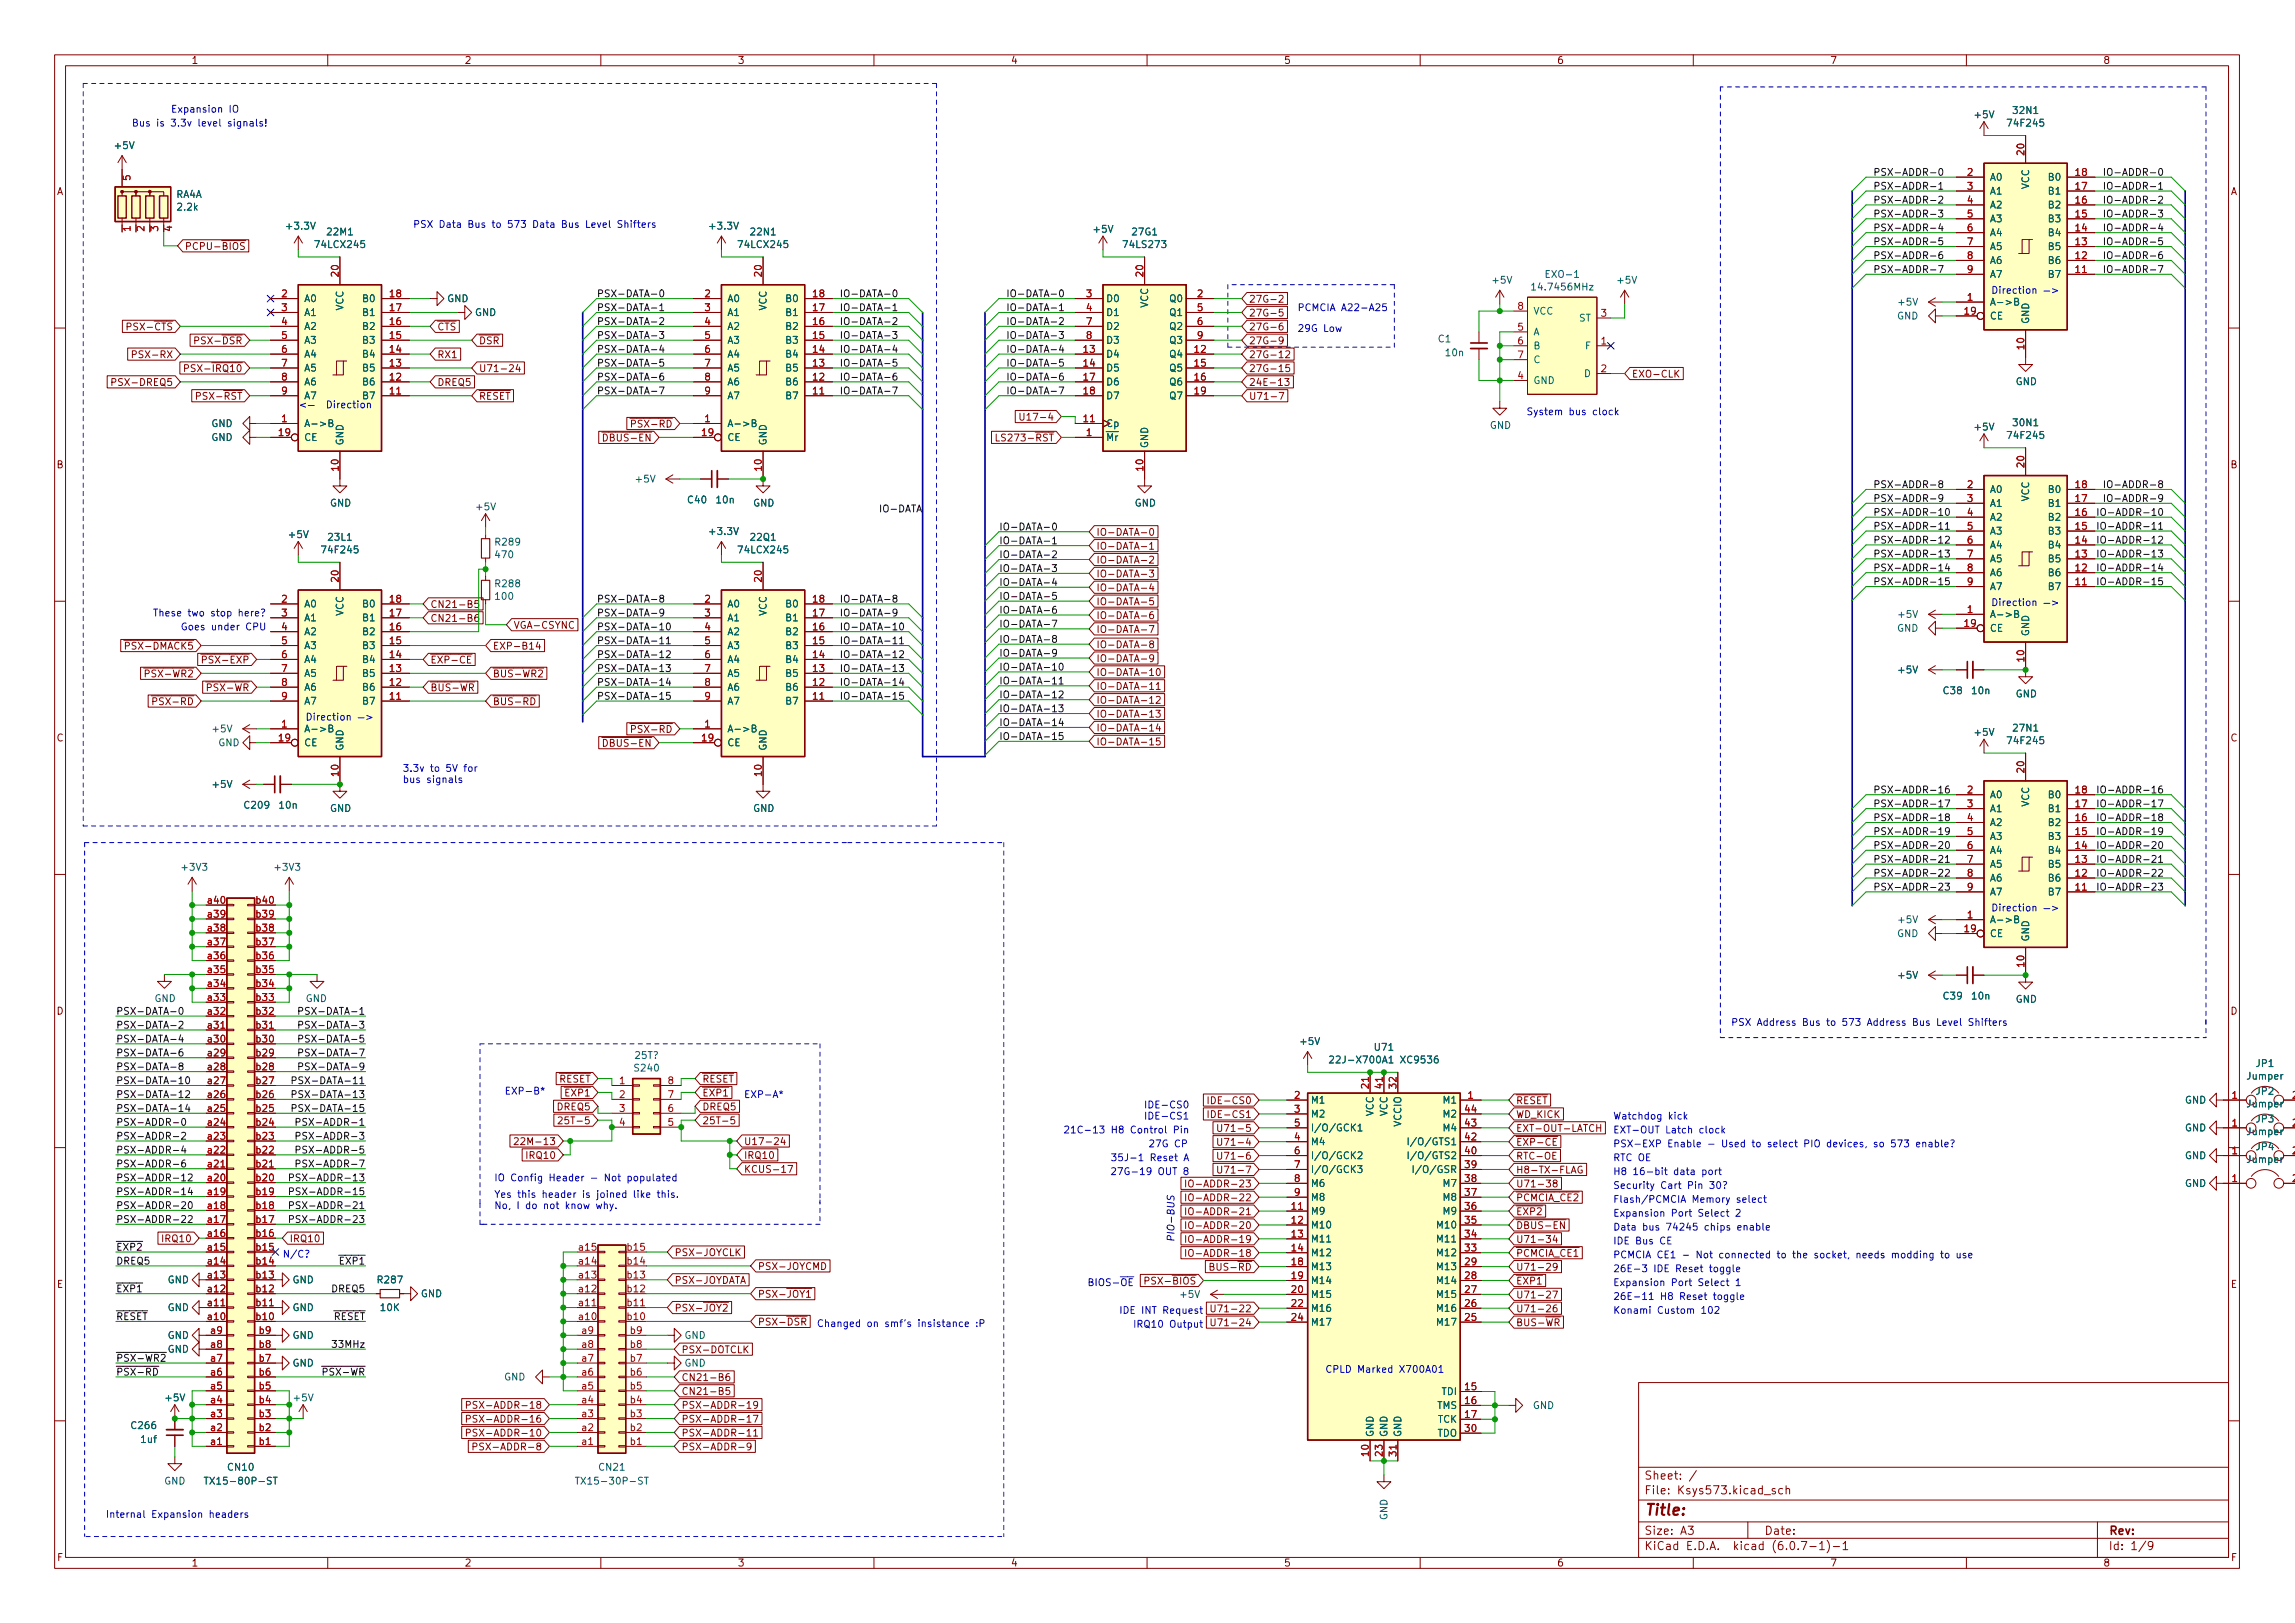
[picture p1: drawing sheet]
<svg xmlns="http://www.w3.org/2000/svg" width="420mm" height="297mm" viewBox="0 0 420 297" stroke-linecap="round" stroke-linejoin="round" font-family="sans-serif">
<defs><g id="words">
<text font-size="2.8" fill="#840000" x="301" y="277.3">Title:</text>
<g font-size="2.1" fill="#840000">
<text x="301" y="273.5">File: Ksys573.kicad_sch</text>
<text x="301" y="270.8">Sheet: /</text>
<text x="301" y="280.9">Size: A3</text>
<text x="323" y="280.9">Date:</text>
<text x="386" y="280.9">Rev:</text>
<text x="301" y="283.7">KiCad E.D.A. kicad (6.0.7-1)-1</text>
<text x="386" y="283.7">Id: 1/9</text>
</g>
<g font-size="1.8" fill="#840000">
<text x="35" y="11.7">1</text>
<text x="85" y="11.7">2</text>
<text x="135" y="11.7">3</text>
<text x="185" y="11.7">4</text>
<text x="235" y="11.7">5</text>
<text x="285" y="11.7">6</text>
<text x="335" y="11.7">7</text>
<text x="385" y="11.7">8</text>
<text x="10.3" y="35.7">A</text>
<text x="408.3" y="35.7">A</text>
<text x="33.8" y="45.7">PCPU-~{BIOS}</text>
<text x="228.6" y="55.4">27G-2</text>
<text x="228.6" y="57.9">27G-5</text>
<text x="22.7" y="60.5">PSX-~{CTS}</text>
<text x="25.2" y="65.5">PSX-RX</text>
<text x="35.2" y="63">PSX-~{DSR}</text>
<text x="80" y="65.5">RX1</text>
<text x="80" y="60.5">~{CTS}</text>
<text x="87.6" y="63">~{DSR}</text>
<text x="228.6" y="65.5">27G-12</text>
<text x="228.6" y="63">27G-9</text>
<text x="228.6" y="60.5">27G-6</text>
<text x="21.5" y="70.6">PSX-DREQ5</text>
<text x="33.8" y="68.1">PSX-~{IRQ10}</text>
<text x="80" y="70.6">DREQ5</text>
<text x="87.6" y="68.1">U71-24</text>
<text x="228.6" y="68.1">27G-15</text>
<text x="228.6" y="70.6">24E-13</text>
<text x="298.7" y="69.1">EXO-CLK</text>
<text x="35.4" y="73.2">PSX-~{RST}</text>
<text x="87.6" y="73.2">~{RESET}</text>
<text x="188.2" y="77">U17-4</text>
<text x="228.6" y="73.2">U71-7</text>
<text x="109.9" y="80.8">~{DBUS-EN}</text>
<text x="115.1" y="78.2">~{PSX-RD}</text>
<text x="182.3" y="80.8">LS273-~{RST}</text>
<text x="10.3" y="85.7">B</text>
<text x="408.3" y="85.7">B</text>
<text x="200.7" y="98">IO-DATA-0</text>
<text x="200.7" y="100.6">IO-DATA-1</text>
<text x="200.7" y="103.1">IO-DATA-2</text>
<text x="200.7" y="105.7">IO-DATA-3</text>
<text x="78.7" y="111.3">CN21-B5</text>
<text x="78.7" y="113.8">CN21-B6</text>
<text x="200.7" y="108.2">IO-DATA-4</text>
<text x="200.7" y="110.7">IO-DATA-5</text>
<text x="200.7" y="113.3">IO-DATA-6</text>
<text x="22.5" y="118.9">~{PSX-DMACK5}</text>
<text x="90.2" y="118.9">EXP-B14</text>
<text x="94" y="115.1">VGA-CSYNC</text>
<text x="200.7" y="115.8">IO-DATA-7</text>
<text x="200.7" y="118.6">IO-DATA-8</text>
<text x="26.1" y="124">~{PSX-WR2}</text>
<text x="36.7" y="121.4">~{PSX-EXP}</text>
<text x="78.7" y="121.4">~{EXP-CE}</text>
<text x="90.2" y="124">~{BUS-WR2}</text>
<text x="200.7" y="123.7">IO-DATA-10</text>
<text x="200.7" y="121.2">IO-DATA-9</text>
<text x="27.5" y="129">~{PSX-RD}</text>
<text x="37.3" y="126.5">~{PSX-WR}</text>
<text x="78.7" y="126.5">~{BUS-WR}</text>
<text x="90.2" y="129">~{BUS-RD}</text>
<text x="200.7" y="131.3">IO-DATA-13</text>
<text x="200.7" y="126.2">IO-DATA-11</text>
<text x="200.7" y="128.8">IO-DATA-12</text>
<text x="10.3" y="135.7">C</text>
<text x="109.9" y="136.7">~{DBUS-EN}</text>
<text x="115.1" y="134.1">~{PSX-RD}</text>
<text x="200.7" y="133.9">IO-DATA-14</text>
<text x="200.7" y="136.4">IO-DATA-15</text>
<text x="408.3" y="135.7">C</text>
<text x="10.3" y="185.7">D</text>
<text x="408.3" y="185.7">D</text>
<text x="100.9" y="198.1">~{RESET}</text>
<text x="102.1" y="203.2">DREQ5</text>
<text x="102.3" y="200.7">~{EXP1}</text>
<text x="128.5" y="203.2">DREQ5</text>
<text x="128.5" y="198.1">~{RESET}</text>
<text x="222.3" y="202.1">IDE-CS0</text>
<text x="277.5" y="202.1">~{RESET}</text>
<text x="95.9" y="209.6">22M-13</text>
<text x="103.6" y="205.7">25T-5</text>
<text x="128.5" y="205.7">25T-5</text>
<text x="136.1" y="209.6">U17-24</text>
<text x="222.3" y="204.6">IDE-CS1</text>
<text x="224.4" y="207.1">U71-5</text>
<text x="224.4" y="209.7">U71-4</text>
<text x="277.5" y="204.6">WD_KICK</text>
<text x="277.5" y="207.1">EXT-OUT-LATCH</text>
<text x="277.5" y="209.7">~{EXP-CE}</text>
<text x="96.7" y="212.1">IRQ10</text>
<text x="136.1" y="212.1">IRQ10</text>
<text x="136.1" y="214.6">KCUS-17</text>
<text x="224.4" y="214.8">U71-7</text>
<text x="224.4" y="212.2">U71-6</text>
<text x="277.5" y="212.2">RTC-OE</text>
<text x="277.5" y="214.8">H8-TX-FLAG</text>
<text x="219.1" y="217.3">IO-ADDR-23</text>
<text x="219.1" y="219.8">IO-ADDR-22</text>
<text x="277.5" y="219.8">~{PCMCIA_CE2}</text>
<text x="277.5" y="217.3">U71-38</text>
<text x="30.1" y="227.3">IRQ10</text>
<text x="53" y="227.3">IRQ10</text>
<text x="219.1" y="227.5">IO-ADDR-19</text>
<text x="219.1" y="224.9">IO-ADDR-20</text>
<text x="219.1" y="222.4">IO-ADDR-21</text>
<text x="277.5" y="222.4">~{EXP2}</text>
<text x="277.5" y="227.5">U71-34</text>
<text x="277.5" y="224.9">~{DBUS-EN}</text>
<text x="123.4" y="229.9">PSX-JOYCLK</text>
<text x="138.7" y="232.4">PSX-JOYCMD</text>
<text x="219.1" y="230">IO-ADDR-18</text>
<text x="221" y="232.5">BUS-~{RD}</text>
<text x="277.5" y="230">~{PCMCIA_CE1}</text>
<text x="277.5" y="232.5">U71-29</text>
<text x="10.4" y="235.7">E</text>
<text x="123.4" y="235">PSX-JOYDATA</text>
<text x="138.7" y="237.5">PSX-~{JOY1}</text>
<text x="277.5" y="235.1">~{EXP1}</text>
<text x="277.5" y="237.6">U71-27</text>
<text x="408.4" y="235.7">E</text>
<text x="123.4" y="240">PSX-~{JOY2}</text>
<text x="223.4" y="242.7">U71-24</text>
<text x="223.4" y="240.2">U71-22</text>
<text x="277.5" y="240.2">U71-26</text>
<text x="277.5" y="242.7">BUS-~{WR}</text>
<text x="124.7" y="247.7">PSX-DOTCLK</text>
<text x="87.5" y="257.8">PSX-ADDR-18</text>
<text x="124.7" y="252.7">CN21-B6</text>
<text x="124.7" y="255.3">CN21-B5</text>
<text x="124.7" y="257.8">PSX-ADDR-19</text>
<text x="87.5" y="262.9">PSX-ADDR-10</text>
<text x="87.5" y="260.4">PSX-ADDR-16</text>
<text x="124.7" y="260.4">PSX-ADDR-17</text>
<text x="124.7" y="262.9">PSX-ADDR-11</text>
<text x="88.5" y="265.4">PSX-ADDR-8</text>
<text x="124.7" y="265.4">PSX-ADDR-9</text>
<text x="10.4" y="285.7">F</text>
<text x="35" y="286.7">1</text>
<text x="85" y="286.7">2</text>
<text x="135" y="286.7">3</text>
<text x="185" y="286.7">4</text>
<text x="235" y="286.7">5</text>
<text x="285" y="286.7">6</text>
<text x="335" y="286.7">7</text>
<text x="385" y="286.7">8</text>
<text x="408.4" y="285.7">F</text>
</g>
<g font-size="1.8" fill="#0000c2">
<text x="28.2" y="23.1">Bus is 3.3v level signals!</text>
<text x="31.2" y="20.6">Expansion IO</text>
<text x="75.6" y="41.7">PSX Data Bus to 573 Data Bus Level Shifters</text>
<text x="237.5" y="56.9">PCMCIA A22-A25</text>
<text x="237.5" y="60.7">29G Low</text>
<text x="279.4" y="76">System bus clock</text>
<text x="27.9" y="112.8">These two stop here?</text>
<text x="33" y="115.3">Goes under CPU</text>
<text x="73.7" y="141.2">3.3v to 5V for</text>
<text x="73.7" y="143.3">bus signals</text>
<text x="316.9" y="187.7">PSX Address Bus to 573 Address Bus Level Shifters</text>
<text x="92.3" y="200.3">EXP-B*</text>
<text x="128.5" y="200.7">~{EXP1} EXP-A*</text>
<text x="210.8" y="202.8">IDE-CS0</text>
<text x="199.2" y="207.4">21C-13 H8 Control Pin</text>
<text x="210.2" y="210">27G CP</text>
<text x="210.8" y="204.9">IDE-CS1</text>
<text x="295.3" y="207.4">EXT-OUT Latch clock</text>
<text x="295.3" y="204.9">Watchdog kick</text>
<text x="295.3" y="210">PSX-EXP Enable - Used to select PIO devices, so 573 enable?</text>
<text x="206.2" y="215">27G-19 OUT 8</text>
<text x="206.2" y="212.5">35J-1 Reset A</text>
<text x="295.3" y="215">H8 16-bit data port</text>
<text x="295.3" y="212.5">RTC OE</text>
<text x="90.4" y="219.2">Yes this header is joined like this.</text>
<text x="90.4" y="221.3">No, I do not know why.</text>
<text x="90.4" y="216.2">IO Config Header - Not populated</text>
<text x="295.3" y="217.6">Security Cart Pin 30?</text>
<text x="295.3" y="220.1">Flash/PCMCIA Memory select</text>
<text x="215" y="227.4" transform="rotate(-90 215 227.4)">PIO-BUS</text>
<text x="295.3" y="227.7">IDE Bus CE</text>
<text x="295.3" y="225.2">Data bus 74245 chips enable</text>
<text x="295.3" y="222.7">Expansion Port Select 2</text>
<text x="51.7" y="230.2">N/C?</text>
<text x="295.3" y="232.8">26E-3 IDE Reset toggle</text>
<text x="295.3" y="230.3">PCMCIA CE1 - Not connected to the socket, needs modding to use</text>
<text x="198.8" y="235.4">BIOS-~{OE} PSX-~{BIOS}</text>
<text x="295.3" y="237.9">26E-11 H8 Reset toggle</text>
<text x="295.3" y="235.4">Expansion Port Select 1</text>
<text x="206.6" y="240.4">IDE INT Request</text>
<text x="208.9" y="243">IRQ10 Output</text>
<text x="295.3" y="240.4">Konami Custom 102</text>
<text x="242.6" y="251.2">CPLD Marked X700A01</text>
<text x="19.3" y="277.8">Internal Expansion headers</text>
</g>
<g font-size="1.8" fill="#006464">
<text x="361.6" y="21.6">+5V</text>
<text x="367.8" y="23.2">74F245</text>
<text x="368.7" y="20.8">32N1</text>
<text x="21.1" y="27.3">+5V</text>
<text x="364.2" y="33.1">A0</text>
<text x="364.2" y="35.6">A1</text>
<text x="371.5" y="34.6" transform="rotate(-90 371.5 34.6)">VCC</text>
<text x="375.2" y="35.6">B1</text>
<text x="375.2" y="33.1">B0</text>
<text x="32.2" y="36.2">RA4A</text>
<text x="32.6" y="38.5">2.2k</text>
<text x="52.7" y="42">+3.3V</text>
<text x="130.1" y="42">+3.3V</text>
<text x="364.2" y="38.1">A2</text>
<text x="364.2" y="40.7">A3</text>
<text x="375.2" y="40.7">B3</text>
<text x="375.2" y="38.1">B2</text>
<text x="58" y="45.4">74LCX245</text>
<text x="60" y="43.1">22M1</text>
<text x="135.5" y="45.4">74LCX245</text>
<text x="137.6" y="43.1">22N1</text>
<text x="200.3" y="42.6">+5V</text>
<text x="206" y="45.4">74LS273</text>
<text x="207.4" y="43.1">27G1</text>
<text x="364.2" y="43.2">A4</text>
<text x="364.2" y="45.8">A5</text>
<text x="375.2" y="45.8">B5</text>
<text x="375.2" y="43.2">B4</text>
<text x="273.4" y="51.9">+5V</text>
<text x="281" y="53.1">14.7456MHz</text>
<text x="283.3" y="50.8">EXO-1</text>
<text x="296.2" y="51.9">+5V</text>
<text x="364.2" y="48.3">A6</text>
<text x="364.2" y="50.8">A7</text>
<text x="375.2" y="50.8">B7</text>
<text x="375.2" y="48.3">B6</text>
<text x="55.6" y="55.3">A0</text>
<text x="55.6" y="57.8">A1</text>
<text x="62.9" y="56.9" transform="rotate(-90 62.9 56.9)">VCC</text>
<text x="66.6" y="57.8">B1</text>
<text x="66.6" y="55.3">B0</text>
<text x="81.9" y="55.3">GND</text>
<text x="86.9" y="57.8">GND</text>
<text x="133.1" y="55.3">A0</text>
<text x="133.1" y="57.8">A1</text>
<text x="140.3" y="56.9" transform="rotate(-90 140.3 56.9)">VCC</text>
<text x="144" y="57.8">B1</text>
<text x="144" y="55.3">B0</text>
<text x="202.4" y="55.3">D0</text>
<text x="202.4" y="57.8">D1</text>
<text x="210.2" y="56.3" transform="rotate(-90 210.2 56.3)">VCC</text>
<text x="214.3" y="55.3">Q0</text>
<text x="214.3" y="57.8">Q1</text>
<text x="280.7" y="57.6">VCC</text>
<text x="289.1" y="58.8">ST</text>
<text x="347.3" y="58.5">GND</text>
<text x="347.7" y="55.9">+5V</text>
<text x="364.2" y="55.9">A-&gt;B</text>
<text x="364.2" y="58.5">CE</text>
<text x="371.5" y="59.3" transform="rotate(-90 371.5 59.3)">GND</text>
<text x="55.6" y="60.4">A2</text>
<text x="55.6" y="62.9">A3</text>
<text x="55.6" y="65.4">A4</text>
<text x="66.6" y="65.4">B4</text>
<text x="66.6" y="62.9">B3</text>
<text x="66.6" y="60.4">B2</text>
<text x="133.1" y="60.4">A2</text>
<text x="133.1" y="62.9">A3</text>
<text x="133.1" y="65.4">A4</text>
<text x="144" y="65.4">B4</text>
<text x="144" y="62.9">B3</text>
<text x="144" y="60.4">B2</text>
<text x="202.4" y="65.4">D4</text>
<text x="202.4" y="60.4">D2</text>
<text x="202.4" y="62.9">D3</text>
<text x="214.3" y="65.4">Q4</text>
<text x="214.3" y="60.4">Q2</text>
<text x="214.3" y="62.9">Q3</text>
<text x="263.3" y="62.6">C1</text>
<text x="264.8" y="65.2">10n</text>
<text x="280.7" y="61.4">A</text>
<text x="280.7" y="63.9">B</text>
<text x="290.3" y="63.9">F</text>
<text x="55.6" y="68">A5</text>
<text x="55.6" y="70.5">A6</text>
<text x="66.6" y="70.5">B6</text>
<text x="66.6" y="68">B5</text>
<text x="133.1" y="68">A5</text>
<text x="133.1" y="70.5">A6</text>
<text x="144" y="70.5">B6</text>
<text x="144" y="68">B5</text>
<text x="202.4" y="68">D5</text>
<text x="202.4" y="70.5">D6</text>
<text x="214.3" y="68">Q5</text>
<text x="214.3" y="70.5">Q6</text>
<text x="280.7" y="70.3">GND</text>
<text x="280.7" y="66.5">C</text>
<text x="290.1" y="69">D</text>
<text x="369" y="70.5">GND</text>
<text x="55.6" y="73.1">A7</text>
<text x="66.6" y="73.1">B7</text>
<text x="133.1" y="73.1">A7</text>
<text x="144" y="73.1">B7</text>
<text x="202.4" y="73.1">D7</text>
<text x="214.3" y="73.1">Q7</text>
<text x="368.7" y="78">30N1</text>
<text x="38.7" y="78.1">GND</text>
<text x="38.7" y="80.7">GND</text>
<text x="55.6" y="78.1">A-&gt;B</text>
<text x="55.6" y="80.7">CE</text>
<text x="62.9" y="81.6" transform="rotate(-90 62.9 81.6)">GND</text>
<text x="133.1" y="78.1">A-&gt;B</text>
<text x="133.1" y="80.7">CE</text>
<text x="140.3" y="81.6" transform="rotate(-90 140.3 81.6)">GND</text>
<text x="202.4" y="80.7">~{Mr}</text>
<text x="202.4" y="78.1">Cp</text>
<text x="210.2" y="82.1" transform="rotate(-90 210.2 82.1)">GND</text>
<text x="272.7" y="78.5">GND</text>
<text x="361.6" y="78.8">+5V</text>
<text x="367.8" y="80.3">74F245</text>
<text x="116.5" y="88.3">+5V</text>
<text x="60.4" y="92.7">GND</text>
<text x="87.3" y="93.4">+5V</text>
<text x="126" y="92.1">C40</text>
<text x="131.2" y="92.1">10n</text>
<text x="137.9" y="92.7">GND</text>
<text x="207.7" y="92.7">GND</text>
<text x="364.2" y="90.2">A0</text>
<text x="364.2" y="92.7">A1</text>
<text x="364.2" y="95.3">A2</text>
<text x="371.5" y="91.8" transform="rotate(-90 371.5 91.8)">VCC</text>
<text x="375.2" y="95.3">B2</text>
<text x="375.2" y="92.7">B1</text>
<text x="375.2" y="90.2">B0</text>
<text x="53" y="98.5">+5V</text>
<text x="59.2" y="101.3">74F245</text>
<text x="60.2" y="98.9">23L1</text>
<text x="90.8" y="99.8">R289</text>
<text x="130.1" y="97.9">+3.3V</text>
<text x="135.5" y="101.3">74LCX245</text>
<text x="137.5" y="98.9">22Q1</text>
<text x="364.2" y="97.8">A3</text>
<text x="364.2" y="100.4">A4</text>
<text x="375.2" y="100.4">B4</text>
<text x="375.2" y="97.8">B3</text>
<text x="90.8" y="107.5">R288</text>
<text x="90.8" y="102.1">470</text>
<text x="364.2" y="102.9">A5</text>
<text x="364.2" y="105.4">A6</text>
<text x="364.2" y="108">A7</text>
<text x="375.2" y="108">B7</text>
<text x="375.2" y="105.4">B6</text>
<text x="375.2" y="102.9">B5</text>
<text x="55.6" y="111.2">A0</text>
<text x="55.6" y="113.7">A1</text>
<text x="62.9" y="112.7" transform="rotate(-90 62.9 112.7)">VCC</text>
<text x="66.6" y="113.7">B1</text>
<text x="66.6" y="111.2">B0</text>
<text x="90.8" y="109.8">100</text>
<text x="133.1" y="111.2">A0</text>
<text x="133.1" y="113.7">A1</text>
<text x="140.3" y="112.7" transform="rotate(-90 140.3 112.7)">VCC</text>
<text x="144" y="113.7">B1</text>
<text x="144" y="111.2">B0</text>
<text x="347.7" y="113.1">+5V</text>
<text x="364.2" y="113.1">A-&gt;B</text>
<text x="55.6" y="116.2">A2</text>
<text x="55.6" y="118.8">A3</text>
<text x="66.6" y="118.8">B3</text>
<text x="66.6" y="116.2">B2</text>
<text x="133.1" y="116.2">A2</text>
<text x="133.1" y="118.8">A3</text>
<text x="144" y="118.8">B3</text>
<text x="144" y="116.2">B2</text>
<text x="347.3" y="115.6">GND</text>
<text x="364.2" y="115.6">CE</text>
<text x="371.5" y="116.5" transform="rotate(-90 371.5 116.5)">GND</text>
<text x="55.6" y="121.3">A4</text>
<text x="55.6" y="123.9">A5</text>
<text x="66.6" y="123.9">B5</text>
<text x="66.6" y="121.3">B4</text>
<text x="133.1" y="121.3">A4</text>
<text x="133.1" y="123.9">A5</text>
<text x="144" y="123.9">B5</text>
<text x="144" y="121.3">B4</text>
<text x="347.7" y="123.2">+5V</text>
<text x="55.6" y="126.4">A6</text>
<text x="55.6" y="128.9">A7</text>
<text x="66.6" y="128.9">B7</text>
<text x="66.6" y="126.4">B6</text>
<text x="133.1" y="126.4">A6</text>
<text x="133.1" y="128.9">A7</text>
<text x="144" y="128.9">B7</text>
<text x="144" y="126.4">B6</text>
<text x="355.9" y="127">C38</text>
<text x="361.1" y="127">10n</text>
<text x="369" y="127.6">GND</text>
<text x="39" y="134">+5V</text>
<text x="39.9" y="136.6">GND</text>
<text x="55.6" y="134">A-&gt;B</text>
<text x="55.6" y="136.6">CE</text>
<text x="62.9" y="137.5" transform="rotate(-90 62.9 137.5)">GND</text>
<text x="133.1" y="134">A-&gt;B</text>
<text x="133.1" y="136.6">CE</text>
<text x="140.3" y="137.5" transform="rotate(-90 140.3 137.5)">GND</text>
<text x="361.6" y="134.7">+5V</text>
<text x="367.8" y="136.2">74F245</text>
<text x="368.7" y="133.9">27N1</text>
<text x="39" y="144.2">+5V</text>
<text x="44.9" y="148">C209</text>
<text x="51.2" y="148">10n</text>
<text x="60.4" y="148.6">GND</text>
<text x="137.9" y="148.6">GND</text>
<text x="364.2" y="146.1">A0</text>
<text x="364.2" y="148.6">A1</text>
<text x="371.5" y="147.7" transform="rotate(-90 371.5 147.7)">VCC</text>
<text x="375.2" y="148.6">B1</text>
<text x="375.2" y="146.1">B0</text>
<text x="364.2" y="151.2">A2</text>
<text x="364.2" y="153.7">A3</text>
<text x="375.2" y="153.7">B3</text>
<text x="375.2" y="151.2">B2</text>
<text x="33.5" y="159.3">+3V3</text>
<text x="50.5" y="159.3">+3V3</text>
<text x="364.2" y="156.2">A4</text>
<text x="364.2" y="158.8">A5</text>
<text x="364.2" y="161.3">A6</text>
<text x="375.2" y="161.3">B6</text>
<text x="375.2" y="158.8">B5</text>
<text x="375.2" y="156.2">B4</text>
<text x="364.2" y="163.9">A7</text>
<text x="375.2" y="163.9">B7</text>
<text x="347.3" y="171.5">GND</text>
<text x="347.7" y="168.9">+5V</text>
<text x="364.2" y="168.9">A-&gt;B</text>
<text x="364.2" y="171.5">CE</text>
<text x="371.5" y="172.4" transform="rotate(-90 371.5 172.4)">GND</text>
<text x="347.7" y="179.1">+5V</text>
<text x="28.3" y="183.4">GND</text>
<text x="55.9" y="183.4">GND</text>
<text x="355.9" y="182.9">C39</text>
<text x="361.1" y="182.9">10n</text>
<text x="369" y="183.5">GND</text>
<text x="238.2" y="191.2">+5V</text>
<text x="116.3" y="196.1">S240</text>
<text x="116.3" y="193.8">25T?</text>
<text x="245" y="194.6">22J-X700A1 XC9536</text>
<text x="251.7" y="192.3">U71</text>
<text x="411.5" y="197.6">Jumper</text>
<text x="413.1" y="195.3">JP1</text>
<text x="239.9" y="202">M1</text>
<text x="264.4" y="202">M1</text>
<text x="400" y="202">GND</text>
<text x="411.5" y="202.7">Jumper</text>
<text x="413.1" y="200.3">JP2</text>
<text x="239.9" y="204.5">M2</text>
<text x="239.9" y="209.6">M4</text>
<text x="239.9" y="207">I/O/GCK1</text>
<text x="251.5" y="204.3" transform="rotate(-90 251.5 204.3)">VCC</text>
<text x="254" y="204.3" transform="rotate(-90 254 204.3)">VCC</text>
<text x="256.5" y="206.2" transform="rotate(-90 256.5 206.2)">VCCIO</text>
<text x="259.4" y="209.6">I/O/GTS1</text>
<text x="264.4" y="207">M4</text>
<text x="264.4" y="204.5">M2</text>
<text x="400" y="207">GND</text>
<text x="411.5" y="207.7">Jumper</text>
<text x="413.1" y="205.4">JP3</text>
<text x="239.9" y="212.1">I/O/GCK2</text>
<text x="239.9" y="214.7">I/O/GCK3</text>
<text x="259.4" y="212.1">I/O/GTS2</text>
<text x="260.1" y="214.7">I/O/GSR</text>
<text x="400" y="212.1">GND</text>
<text x="411.5" y="212.8">Jumper</text>
<text x="413.1" y="210.5">JP4</text>
<text x="239.9" y="217.2">M6</text>
<text x="239.9" y="219.7">M8</text>
<text x="264.4" y="219.7">M8</text>
<text x="264.4" y="217.2">M7</text>
<text x="400" y="217.2">GND</text>
<text x="239.9" y="222.3">M9</text>
<text x="239.9" y="224.8">M10</text>
<text x="239.9" y="227.4">M11</text>
<text x="263.4" y="227.4">M11</text>
<text x="263.4" y="224.8">M10</text>
<text x="264.4" y="222.3">M9</text>
<text x="239.9" y="229.9">M12</text>
<text x="239.9" y="232.4">M13</text>
<text x="263.4" y="232.4">M13</text>
<text x="263.4" y="229.9">M12</text>
<text x="30.7" y="234.9">GND</text>
<text x="30.7" y="239.9">GND</text>
<text x="53.5" y="239.9">GND</text>
<text x="53.5" y="234.9">GND</text>
<text x="69.3" y="234.9">R287</text>
<text x="69.7" y="239.9">10K</text>
<text x="77" y="237.4">GND</text>
<text x="216.2" y="237.5">+5V</text>
<text x="239.9" y="235">M14</text>
<text x="239.9" y="237.5">M15</text>
<text x="263.4" y="237.5">M15</text>
<text x="263.4" y="235">M14</text>
<text x="30.7" y="245">GND</text>
<text x="53.5" y="245">GND</text>
<text x="125.3" y="245">GND</text>
<text x="239.9" y="240.1">M16</text>
<text x="239.9" y="242.6">M17</text>
<text x="263.4" y="242.6">M17</text>
<text x="263.4" y="240.1">M16</text>
<text x="30.7" y="247.6">GND</text>
<text x="53.5" y="250.1">GND</text>
<text x="125.3" y="250.1">GND</text>
<text x="30.4" y="256.4">+5V</text>
<text x="53.9" y="256.4">+5V</text>
<text x="92.3" y="252.6">GND</text>
<text x="263.1" y="257.8">TMS</text>
<text x="264" y="255.3">TDI</text>
<text x="280.6" y="257.8">GND</text>
<text x="24.2" y="261.5">C266</text>
<text x="251.5" y="263.1" transform="rotate(-90 251.5 263.1)">GND</text>
<text x="254" y="263.1" transform="rotate(-90 254 263.1)">GND</text>
<text x="256.5" y="263.1" transform="rotate(-90 256.5 263.1)">GND</text>
<text x="263.1" y="262.9">TDO</text>
<text x="263.2" y="260.4">TCK</text>
<text x="25.9" y="264.1">1uf</text>
<text x="41.8" y="269.1">CN10</text>
<text x="109.8" y="269.1">CN21</text>
<text x="30" y="271.7">GND</text>
<text x="38.7" y="271.7">TX15-80P-ST</text>
<text x="106.6" y="271.7">TX15-30P-ST</text>
<text x="254" y="278.2" transform="rotate(-90 254 278.2)">GND</text>
</g>
<g font-size="1.8" fill="#a90000">
<text x="370.6" y="28.3" transform="rotate(-90 370.6 28.3)">20</text>
<text x="23.9" y="33" transform="rotate(-90 23.9 33)">5</text>
<text x="360.2" y="32.2">2</text>
<text x="360.2" y="34.7">3</text>
<text x="380" y="34.7">17</text>
<text x="380" y="32.2">18</text>
<text x="360.2" y="37.2">4</text>
<text x="360.2" y="39.8">5</text>
<text x="380" y="39.8">15</text>
<text x="380" y="37.2">16</text>
<text x="23.9" y="42.3" transform="rotate(-90 23.9 42.3)">1</text>
<text x="26.4" y="42.3" transform="rotate(-90 26.4 42.3)">2</text>
<text x="29" y="42.3" transform="rotate(-90 29 42.3)">3</text>
<text x="31.5" y="42.3" transform="rotate(-90 31.5 42.3)">4</text>
<text x="360.2" y="42.3">6</text>
<text x="360.2" y="44.9">7</text>
<text x="360.2" y="47.4">8</text>
<text x="380" y="47.4">12</text>
<text x="380" y="44.9">13</text>
<text x="380" y="42.3">14</text>
<text x="62" y="50.6" transform="rotate(-90 62 50.6)">20</text>
<text x="139.4" y="50.6" transform="rotate(-90 139.4 50.6)">20</text>
<text x="209.3" y="50.6" transform="rotate(-90 209.3 50.6)">20</text>
<text x="360.2" y="49.9">9</text>
<text x="380" y="49.9">11</text>
<text x="51.6" y="54.4">2</text>
<text x="51.6" y="56.9">3</text>
<text x="51.6" y="59.5">4</text>
<text x="71.4" y="59.5">16</text>
<text x="71.4" y="56.9">17</text>
<text x="71.4" y="54.4">18</text>
<text x="129" y="54.4">2</text>
<text x="129" y="56.9">3</text>
<text x="129" y="59.5">4</text>
<text x="148.9" y="59.5">16</text>
<text x="148.9" y="56.9">17</text>
<text x="148.9" y="54.4">18</text>
<text x="198.9" y="54.4">3</text>
<text x="198.9" y="56.9">4</text>
<text x="198.9" y="59.5">7</text>
<text x="219.2" y="54.4">2</text>
<text x="219.2" y="56.9">5</text>
<text x="219.2" y="59.5">6</text>
<text x="277.9" y="56.7">8</text>
<text x="293.1" y="57.9">3</text>
<text x="359.7" y="57.6">19</text>
<text x="360.2" y="55">1</text>
<text x="51.6" y="62">5</text>
<text x="51.6" y="64.6">6</text>
<text x="71.4" y="64.6">14</text>
<text x="71.4" y="62">15</text>
<text x="129" y="62">5</text>
<text x="129" y="64.6">6</text>
<text x="148.9" y="64.6">14</text>
<text x="148.9" y="62">15</text>
<text x="198.4" y="64.6">13</text>
<text x="198.9" y="62">8</text>
<text x="218.7" y="64.6">12</text>
<text x="219.2" y="62">9</text>
<text x="277.9" y="60.5">5</text>
<text x="277.9" y="63">6</text>
<text x="277.9" y="65.6">7</text>
<text x="293.1" y="63">1</text>
<text x="370.6" y="63.9" transform="rotate(-90 370.6 63.9)">10</text>
<text x="51.6" y="67.1">7</text>
<text x="51.6" y="69.6">8</text>
<text x="71.4" y="69.6">12</text>
<text x="71.4" y="67.1">13</text>
<text x="129" y="67.1">7</text>
<text x="129" y="69.6">8</text>
<text x="148.9" y="69.6">12</text>
<text x="148.9" y="67.1">13</text>
<text x="198.4" y="67.1">14</text>
<text x="198.4" y="69.6">17</text>
<text x="218.7" y="67.1">15</text>
<text x="218.7" y="69.6">16</text>
<text x="277.9" y="69.4">4</text>
<text x="293.1" y="68.1">2</text>
<text x="51.6" y="77.3">1</text>
<text x="51.6" y="72.2">9</text>
<text x="71.4" y="72.2">11</text>
<text x="129" y="77.3">1</text>
<text x="129" y="72.2">9</text>
<text x="148.9" y="72.2">11</text>
<text x="198.4" y="77.3">11</text>
<text x="198.4" y="72.2">18</text>
<text x="218.7" y="72.2">19</text>
<text x="51.1" y="79.8">19</text>
<text x="128.6" y="79.8">19</text>
<text x="198.9" y="79.8">1</text>
<text x="62" y="86.1" transform="rotate(-90 62 86.1)">10</text>
<text x="139.4" y="86.1" transform="rotate(-90 139.4 86.1)">10</text>
<text x="209.3" y="86.1" transform="rotate(-90 209.3 86.1)">10</text>
<text x="360.2" y="89.3">2</text>
<text x="370.6" y="85.5" transform="rotate(-90 370.6 85.5)">20</text>
<text x="380" y="89.3">18</text>
<text x="360.2" y="91.9">3</text>
<text x="360.2" y="94.4">4</text>
<text x="380" y="94.4">16</text>
<text x="380" y="91.9">17</text>
<text x="360.2" y="96.9">5</text>
<text x="360.2" y="99.5">6</text>
<text x="380" y="99.5">14</text>
<text x="380" y="96.9">15</text>
<text x="62" y="106.4" transform="rotate(-90 62 106.4)">20</text>
<text x="139.4" y="106.4" transform="rotate(-90 139.4 106.4)">20</text>
<text x="360.2" y="102">7</text>
<text x="360.2" y="104.6">8</text>
<text x="360.2" y="107.1">9</text>
<text x="380" y="107.1">11</text>
<text x="380" y="104.6">12</text>
<text x="380" y="102">13</text>
<text x="51.6" y="110.3">2</text>
<text x="51.6" y="112.8">3</text>
<text x="71.4" y="112.8">17</text>
<text x="71.4" y="110.3">18</text>
<text x="129" y="110.3">2</text>
<text x="129" y="112.8">3</text>
<text x="148.9" y="112.8">17</text>
<text x="148.9" y="110.3">18</text>
<text x="360.2" y="112.2">1</text>
<text x="51.6" y="115.4">4</text>
<text x="51.6" y="117.9">5</text>
<text x="71.4" y="117.9">15</text>
<text x="71.4" y="115.4">16</text>
<text x="129" y="115.4">4</text>
<text x="129" y="117.9">5</text>
<text x="148.9" y="117.9">15</text>
<text x="148.9" y="115.4">16</text>
<text x="359.7" y="114.7">19</text>
<text x="51.6" y="120.4">6</text>
<text x="51.6" y="123">7</text>
<text x="51.6" y="125.5">8</text>
<text x="71.4" y="125.5">12</text>
<text x="71.4" y="123">13</text>
<text x="71.4" y="120.4">14</text>
<text x="129" y="120.4">6</text>
<text x="129" y="123">7</text>
<text x="129" y="125.5">8</text>
<text x="148.9" y="125.5">12</text>
<text x="148.9" y="123">13</text>
<text x="148.9" y="120.4">14</text>
<text x="370.6" y="121" transform="rotate(-90 370.6 121)">10</text>
<text x="51.6" y="128.1">9</text>
<text x="71.4" y="128.1">11</text>
<text x="129" y="128.1">9</text>
<text x="148.9" y="128.1">11</text>
<text x="51.1" y="135.7">19</text>
<text x="51.6" y="133.1">1</text>
<text x="128.6" y="135.7">19</text>
<text x="129" y="133.1">1</text>
<text x="62" y="142" transform="rotate(-90 62 142)">10</text>
<text x="139.4" y="142" transform="rotate(-90 139.4 142)">10</text>
<text x="370.6" y="141.4" transform="rotate(-90 370.6 141.4)">20</text>
<text x="360.2" y="145.2">2</text>
<text x="360.2" y="147.7">3</text>
<text x="380" y="147.7">17</text>
<text x="380" y="145.2">18</text>
<text x="360.2" y="150.3">4</text>
<text x="360.2" y="152.8">5</text>
<text x="360.2" y="155.4">6</text>
<text x="380" y="155.4">14</text>
<text x="380" y="152.8">15</text>
<text x="380" y="150.3">16</text>
<text x="360.2" y="157.9">7</text>
<text x="360.2" y="160.4">8</text>
<text x="380" y="160.4">12</text>
<text x="380" y="157.9">13</text>
<text x="38.1" y="167.9">a39</text>
<text x="38.1" y="165.4">a40</text>
<text x="47" y="167.9">b39</text>
<text x="47" y="165.4">b40</text>
<text x="360.2" y="163">9</text>
<text x="380" y="163">11</text>
<text x="38.1" y="173">a37</text>
<text x="38.1" y="170.5">a38</text>
<text x="47" y="173">b37</text>
<text x="47" y="170.5">b38</text>
<text x="359.7" y="170.6">19</text>
<text x="360.2" y="168.1">1</text>
<text x="38.1" y="178.1">a35</text>
<text x="38.1" y="175.6">a36</text>
<text x="47" y="178.1">b35</text>
<text x="47" y="175.6">b36</text>
<text x="370.6" y="176.9" transform="rotate(-90 370.6 176.9)">10</text>
<text x="38.1" y="185.7">a32</text>
<text x="38.1" y="183.2">a33</text>
<text x="38.1" y="180.6">a34</text>
<text x="47" y="185.7">b32</text>
<text x="47" y="183.2">b33</text>
<text x="47" y="180.6">b34</text>
<text x="38.1" y="190.8">a30</text>
<text x="38.1" y="188.3">a31</text>
<text x="47" y="190.8">b30</text>
<text x="47" y="188.3">b31</text>
<text x="38.1" y="195.9">a28</text>
<text x="38.1" y="193.3">a29</text>
<text x="47" y="195.9">b28</text>
<text x="47" y="193.3">b29</text>
<text x="38.1" y="203.5">a25</text>
<text x="38.1" y="201">a26</text>
<text x="38.1" y="198.4">a27</text>
<text x="47" y="203.5">b25</text>
<text x="47" y="201">b26</text>
<text x="47" y="198.4">b27</text>
<text x="113.4" y="198.4">1</text>
<text x="113.4" y="201">2</text>
<text x="113.4" y="203.5">3</text>
<text x="122.3" y="203.5">6</text>
<text x="122.3" y="201">7</text>
<text x="122.3" y="198.4">8</text>
<text x="237" y="201.1">2</text>
<text x="237" y="203.6">3</text>
<text x="250.6" y="199.1" transform="rotate(-90 250.6 199.1)">21</text>
<text x="253.1" y="199.1" transform="rotate(-90 253.1 199.1)">41</text>
<text x="255.7" y="199.1" transform="rotate(-90 255.7 199.1)">32</text>
<text x="268.3" y="203.6">44</text>
<text x="268.7" y="201.1">1</text>
<text x="408.6" y="201.1">1</text>
<text x="419.7" y="201.1">2</text>
<text x="38.1" y="208.6">a23</text>
<text x="38.1" y="206">a24</text>
<text x="47" y="208.6">b23</text>
<text x="47" y="206">b24</text>
<text x="113.4" y="206">4</text>
<text x="122.3" y="206">5</text>
<text x="237" y="208.7">4</text>
<text x="237" y="206.2">5</text>
<text x="268.3" y="208.7">42</text>
<text x="268.3" y="206.2">43</text>
<text x="408.6" y="206.2">1</text>
<text x="419.7" y="206.2">2</text>
<text x="38.1" y="213.7">a21</text>
<text x="38.1" y="211.1">a22</text>
<text x="47" y="213.7">b21</text>
<text x="47" y="211.1">b22</text>
<text x="237" y="211.2">6</text>
<text x="237" y="213.8">7</text>
<text x="268.3" y="213.8">39</text>
<text x="268.3" y="211.2">40</text>
<text x="408.6" y="211.2">1</text>
<text x="419.7" y="211.2">2</text>
<text x="38.1" y="221.3">a18</text>
<text x="38.1" y="218.7">a19</text>
<text x="38.1" y="216.2">a20</text>
<text x="47" y="221.3">b18</text>
<text x="47" y="218.7">b19</text>
<text x="47" y="216.2">b20</text>
<text x="236.5" y="221.4">11</text>
<text x="237" y="216.3">8</text>
<text x="237" y="218.9">9</text>
<text x="268.3" y="221.4">36</text>
<text x="268.3" y="218.9">37</text>
<text x="268.3" y="216.3">38</text>
<text x="408.6" y="216.3">1</text>
<text x="419.7" y="216.3">2</text>
<text x="38.1" y="226.4">a16</text>
<text x="38.1" y="223.8">a17</text>
<text x="47" y="226.4">b16</text>
<text x="47" y="223.8">b17</text>
<text x="236.5" y="223.9">12</text>
<text x="236.5" y="226.5">13</text>
<text x="268.3" y="226.5">34</text>
<text x="268.3" y="223.9">35</text>
<text x="38.1" y="234">a13</text>
<text x="38.1" y="231.4">a14</text>
<text x="38.1" y="228.9">a15</text>
<text x="47" y="234">b13</text>
<text x="47" y="231.4">b14</text>
<text x="47" y="228.9">b15</text>
<text x="106.1" y="234">a13</text>
<text x="106.1" y="231.4">a14</text>
<text x="106.1" y="228.9">a15</text>
<text x="114.9" y="234">b13</text>
<text x="114.9" y="231.4">b14</text>
<text x="114.9" y="228.9">b15</text>
<text x="236.5" y="229">14</text>
<text x="236.5" y="231.6">18</text>
<text x="268.3" y="231.6">29</text>
<text x="268.3" y="229">33</text>
<text x="38.1" y="239.1">a11</text>
<text x="38.1" y="236.5">a12</text>
<text x="47" y="239.1">b11</text>
<text x="47" y="236.5">b12</text>
<text x="106.1" y="239.1">a11</text>
<text x="106.1" y="236.5">a12</text>
<text x="114.9" y="239.1">b11</text>
<text x="114.9" y="236.5">b12</text>
<text x="236.5" y="234.1">19</text>
<text x="236.5" y="236.6">20</text>
<text x="236.5" y="239.2">22</text>
<text x="268.3" y="239.2">26</text>
<text x="268.3" y="236.6">27</text>
<text x="268.3" y="234.1">28</text>
<text x="38.1" y="241.6">a10</text>
<text x="38.6" y="244.1">a9</text>
<text x="47" y="241.6">b10</text>
<text x="47.5" y="244.1">b9</text>
<text x="106.1" y="241.6">a10</text>
<text x="106.6" y="244.1">a9</text>
<text x="114.9" y="241.6">b10</text>
<text x="115.4" y="244.1">b9</text>
<text x="236.5" y="241.7">24</text>
<text x="268.3" y="241.7">25</text>
<text x="38.6" y="251.8">a6</text>
<text x="38.6" y="249.2">a7</text>
<text x="38.6" y="246.7">a8</text>
<text x="47.5" y="251.8">b6</text>
<text x="47.5" y="249.2">b7</text>
<text x="47.5" y="246.7">b8</text>
<text x="106.6" y="251.8">a6</text>
<text x="106.6" y="249.2">a7</text>
<text x="106.6" y="246.7">a8</text>
<text x="115.4" y="251.8">b6</text>
<text x="115.4" y="249.2">b7</text>
<text x="115.4" y="246.7">b8</text>
<text x="38.6" y="256.8">a4</text>
<text x="38.6" y="254.3">a5</text>
<text x="47.5" y="256.8">b4</text>
<text x="47.5" y="254.3">b5</text>
<text x="106.6" y="256.8">a4</text>
<text x="106.6" y="254.3">a5</text>
<text x="115.4" y="256.8">b4</text>
<text x="115.4" y="254.3">b5</text>
<text x="268.3" y="254.4">15</text>
<text x="268.3" y="257">16</text>
<text x="38.6" y="261.9">a2</text>
<text x="38.6" y="259.4">a3</text>
<text x="47.5" y="261.9">b2</text>
<text x="47.5" y="259.4">b3</text>
<text x="106.6" y="261.9">a2</text>
<text x="106.6" y="259.4">a3</text>
<text x="115.4" y="261.9">b2</text>
<text x="115.4" y="259.4">b3</text>
<text x="268.3" y="259.5">17</text>
<text x="268.3" y="262">30</text>
<text x="38.6" y="264.5">a1</text>
<text x="47.5" y="264.5">b1</text>
<text x="106.6" y="264.5">a1</text>
<text x="115.4" y="264.5">b1</text>
<text x="250.6" y="266.5" transform="rotate(-90 250.6 266.5)">10</text>
<text x="253.1" y="266.5" transform="rotate(-90 253.1 266.5)">23</text>
<text x="255.7" y="266.5" transform="rotate(-90 255.7 266.5)">31</text>
</g>
<g font-size="1.8" fill="#0f0f0f">
<text x="342.9" y="32.2">PSX-ADDR-0</text>
<text x="342.9" y="34.7">PSX-ADDR-1</text>
<text x="387.1" y="32.2">IO-ADDR-0</text>
<text x="387.1" y="34.7">IO-ADDR-1</text>
<text x="342.9" y="37.2">PSX-ADDR-2</text>
<text x="342.9" y="39.8">PSX-ADDR-3</text>
<text x="387.1" y="37.2">IO-ADDR-2</text>
<text x="387.1" y="39.8">IO-ADDR-3</text>
<text x="342.9" y="47.4">PSX-ADDR-6</text>
<text x="342.9" y="42.3">PSX-ADDR-4</text>
<text x="342.9" y="44.9">PSX-ADDR-5</text>
<text x="387.1" y="44.9">IO-ADDR-5</text>
<text x="387.1" y="42.3">IO-ADDR-4</text>
<text x="387.1" y="47.4">IO-ADDR-6</text>
<text x="342.9" y="49.9">PSX-ADDR-7</text>
<text x="387.1" y="49.9">IO-ADDR-7</text>
<text x="109.2" y="56.9">PSX-DATA-1</text>
<text x="109.2" y="59.5">PSX-DATA-2</text>
<text x="109.2" y="54.4">PSX-DATA-0</text>
<text x="153.7" y="56.9">IO-DATA-1</text>
<text x="153.7" y="59.5">IO-DATA-2</text>
<text x="153.7" y="54.4">IO-DATA-0</text>
<text x="184.1" y="56.9">IO-DATA-1</text>
<text x="184.1" y="59.5">IO-DATA-2</text>
<text x="184.1" y="54.4">IO-DATA-0</text>
<text x="109.2" y="64.5">PSX-DATA-4</text>
<text x="109.2" y="62">PSX-DATA-3</text>
<text x="153.7" y="64.5">IO-DATA-4</text>
<text x="153.7" y="62">IO-DATA-3</text>
<text x="184.1" y="62">IO-DATA-3</text>
<text x="184.1" y="64.5">IO-DATA-4</text>
<text x="109.2" y="69.6">PSX-DATA-6</text>
<text x="109.2" y="67.1">PSX-DATA-5</text>
<text x="153.7" y="69.6">IO-DATA-6</text>
<text x="153.7" y="67.1">IO-DATA-5</text>
<text x="184.1" y="67.1">IO-DATA-5</text>
<text x="184.1" y="69.6">IO-DATA-6</text>
<text x="109.2" y="72.2">PSX-DATA-7</text>
<text x="153.7" y="72.2">IO-DATA-7</text>
<text x="184.1" y="72.2">IO-DATA-7</text>
<text x="342.9" y="89.3">PSX-ADDR-8</text>
<text x="387.1" y="89.3">IO-ADDR-8</text>
<text x="161.5" y="93.8">IO-DATA</text>
<text x="342.9" y="94.4">PSX-ADDR-10</text>
<text x="342.9" y="91.9">PSX-ADDR-9</text>
<text x="386.1" y="94.4">IO-ADDR-10</text>
<text x="387.1" y="91.9">IO-ADDR-9</text>
<text x="182.9" y="97.1">IO-DATA-0</text>
<text x="182.9" y="99.6">IO-DATA-1</text>
<text x="342.9" y="96.9">PSX-ADDR-11</text>
<text x="342.9" y="99.5">PSX-ADDR-12</text>
<text x="386.1" y="96.9">IO-ADDR-11</text>
<text x="386.1" y="99.5">IO-ADDR-12</text>
<text x="182.9" y="104.7">IO-DATA-3</text>
<text x="182.9" y="102.1">IO-DATA-2</text>
<text x="182.9" y="107.2">IO-DATA-4</text>
<text x="342.9" y="104.6">PSX-ADDR-14</text>
<text x="342.9" y="102">PSX-ADDR-13</text>
<text x="342.9" y="107.1">PSX-ADDR-15</text>
<text x="386.1" y="107.1">IO-ADDR-15</text>
<text x="386.1" y="104.6">IO-ADDR-14</text>
<text x="386.1" y="102">IO-ADDR-13</text>
<text x="109.2" y="112.8">PSX-DATA-9</text>
<text x="109.2" y="110.3">PSX-DATA-8</text>
<text x="153.7" y="110.3">IO-DATA-8</text>
<text x="153.7" y="112.8">IO-DATA-9</text>
<text x="182.9" y="109.8">IO-DATA-5</text>
<text x="182.9" y="112.3">IO-DATA-6</text>
<text x="109.2" y="115.3">PSX-DATA-10</text>
<text x="109.2" y="117.9">PSX-DATA-11</text>
<text x="153.7" y="115.3">IO-DATA-10</text>
<text x="153.7" y="117.9">IO-DATA-11</text>
<text x="182.9" y="117.6">IO-DATA-8</text>
<text x="182.9" y="114.8">IO-DATA-7</text>
<text x="109.2" y="120.4">PSX-DATA-12</text>
<text x="109.2" y="125.5">PSX-DATA-14</text>
<text x="109.2" y="123">PSX-DATA-13</text>
<text x="153.7" y="120.4">IO-DATA-12</text>
<text x="153.7" y="125.5">IO-DATA-14</text>
<text x="153.7" y="123">IO-DATA-13</text>
<text x="182.9" y="125.3">IO-DATA-11</text>
<text x="182.9" y="122.7">IO-DATA-10</text>
<text x="182.9" y="120.2">IO-DATA-9</text>
<text x="109.2" y="128">PSX-DATA-15</text>
<text x="153.7" y="128">IO-DATA-15</text>
<text x="182.9" y="127.8">IO-DATA-12</text>
<text x="182.9" y="130.3">IO-DATA-13</text>
<text x="182.9" y="132.9">IO-DATA-14</text>
<text x="182.9" y="135.4">IO-DATA-15</text>
<text x="342.9" y="147.7">PSX-ADDR-17</text>
<text x="342.9" y="145.2">PSX-ADDR-16</text>
<text x="386.1" y="147.7">IO-ADDR-17</text>
<text x="386.1" y="145.2">IO-ADDR-16</text>
<text x="342.9" y="155.4">PSX-ADDR-20</text>
<text x="342.9" y="150.3">PSX-ADDR-18</text>
<text x="342.9" y="152.8">PSX-ADDR-19</text>
<text x="386.1" y="150.3">IO-ADDR-18</text>
<text x="386.1" y="155.4">IO-ADDR-20</text>
<text x="386.1" y="152.8">IO-ADDR-19</text>
<text x="342.9" y="157.9">PSX-ADDR-21</text>
<text x="342.9" y="160.4">PSX-ADDR-22</text>
<text x="386.1" y="157.9">IO-ADDR-21</text>
<text x="386.1" y="160.4">IO-ADDR-22</text>
<text x="342.9" y="163">PSX-ADDR-23</text>
<text x="386.1" y="163">IO-ADDR-23</text>
<text x="21.2" y="185.7">PSX-DATA-0</text>
<text x="56.3" y="185.7">PSX-DATA-1</text>
<text x="21.2" y="188.2">PSX-DATA-2</text>
<text x="21.2" y="190.8">PSX-DATA-4</text>
<text x="56.3" y="190.8">PSX-DATA-5</text>
<text x="56.3" y="188.2">PSX-DATA-3</text>
<text x="21.2" y="193.3">PSX-DATA-6</text>
<text x="21.2" y="195.9">PSX-DATA-8</text>
<text x="56.3" y="193.3">PSX-DATA-7</text>
<text x="56.3" y="195.9">PSX-DATA-9</text>
<text x="21.2" y="198.4">PSX-DATA-10</text>
<text x="21.2" y="203.5">PSX-DATA-14</text>
<text x="21.2" y="200.9">PSX-DATA-12</text>
<text x="55.3" y="203.5">PSX-DATA-15</text>
<text x="55.3" y="198.4">PSX-DATA-11</text>
<text x="55.3" y="200.9">PSX-DATA-13</text>
<text x="21.2" y="208.6">PSX-ADDR-2</text>
<text x="21.2" y="206">PSX-ADDR-0</text>
<text x="56.1" y="208.6">PSX-ADDR-3</text>
<text x="56.1" y="206">PSX-ADDR-1</text>
<text x="21.2" y="211.1">PSX-ADDR-4</text>
<text x="21.2" y="213.6">PSX-ADDR-6</text>
<text x="56.1" y="213.6">PSX-ADDR-7</text>
<text x="56.1" y="211.1">PSX-ADDR-5</text>
<text x="21.2" y="221.3">PSX-ADDR-20</text>
<text x="21.2" y="216.2">PSX-ADDR-12</text>
<text x="21.2" y="218.7">PSX-ADDR-14</text>
<text x="55.1" y="221.3">PSX-ADDR-21</text>
<text x="55.1" y="216.2">PSX-ADDR-13</text>
<text x="55.1" y="218.7">PSX-ADDR-15</text>
<text x="21.2" y="223.8">PSX-ADDR-22</text>
<text x="55.1" y="223.8">PSX-ADDR-23</text>
<text x="21.2" y="228.9">~{EXP2}</text>
<text x="21.2" y="231.4">DREQ5</text>
<text x="61" y="231.4">~{EXP1}</text>
<text x="21.2" y="236.5">~{EXP1}</text>
<text x="60.8" y="236.5">DREQ5</text>
<text x="21.2" y="241.6">~{RESET}</text>
<text x="59.7" y="241.6">~{RESET}</text>
<text x="21.2" y="251.7">~{PSX-RD}</text>
<text x="21.2" y="249.2">~{PSX-WR2}</text>
<text x="58.5" y="251.7">~{PSX-WR}</text>
<text x="61.3" y="246.7">33MHz</text>
</g>
</g></defs>
<g fill="none" stroke="#840000" stroke-width=".18">
<path d="M10 10h400v277h-400zM12 12h396v273h-396zM60 10v2M110 10v2M160 10v2M210 10v2M260 10v2M310 10v2M360 10v2M22.4 35.9v-.8h2.5v.8v-.8h2.5v.8v-.8h2.6v.8M22.4 28.5l-.8 1.3M22.4 28.5v5.5"/>
<path d="M22.4 39.9v1.3M22.4 28.5l.7 1.3M24.9 39.9v1.3M27.4 39.9v1.3M30 39.9v1.3M358.1 37.5h5.1M358.1 35h5.1M358.1 32.4h5.1M363.2 22.3l-.7 1.2M363.2 22.3v2.5M363.2 22.3l.8 1.2M370.8 24.8v5.1"/>
<path d="M378.5 37.5h5M378.5 35h5M378.5 32.4h5M22.4 58.6h9.7l.9 1.1-.9 1.1h-9.7zM33.5 43.9h12v2.2h-12l-1-1.1zM49.5 59.7h5.1M49.5 57.2h5.1M49.5 54.6h5.1M54.6 43.2l-.8 1.3M54.6 43.2v2.6M54.6 43.2l.8 1.3M62.2 47v5.1"/>
<path d="M69.8 59.7h5.1M69.8 57.2h5.1M69.8 54.6h5.1M78.7 54.6h1.3v-1.2l1.3 1.2-1.3 1.3v-1.3M79.7 58.6h4.4v2.2h-4.4l-1-1.1zM83.8 57.2h1.3v-1.3l1.3 1.3-1.3 1.3v-1.3M127 59.7h5.1M127 57.2h5.1M127 54.6h5.1M132.1 43.2l-.8 1.3M132.1 43.2v2.6M132.1 43.2l.7 1.3"/>
<path d="M139.7 47v5.1M147.3 59.7h5.1M147.3 57.2h5.1M147.3 54.6h5.1M196.8 59.7h5.1M196.8 57.2h5.1M196.8 54.6h5.1M201.9 43.2l-.7 1.3M201.9 43.2v2.6M201.9 43.2l.8 1.3M209.5 47v5.1M217.2 59.7h5"/>
<path d="M217.2 57.2h5M217.2 54.6h5M228.3 53.5h7.4v2.3h-7.4l-1-1.2zM228.3 58.6h7.4v2.2h-7.4l-1-1.1zM228.3 56.1h7.4v2.2h-7.4l-1-1.1zM234.2 54.2l.5-.2 .2 .4-.8 .9h.8M234.8 59.1l-.4 .1a.86 .86 0 0 0 0 1.2l.4-.1 .1-.5-.2-.2h-.3l-.2 .2M234.8 56.6h-.6v.6l.2-.1h.4l.1 .2-.1 .4-.1 .2-.5-.2M274.6 53.1l-.8 1.3M274.6 53.1v2.6M274.6 53.1l.7 1.3M277.1 56.9h2.6"/>
<path d="M279.7 54.4h12.7v17.8h-12.7zM292.4 58.2h2.5M297.4 53.1l-.7 1.3M297.4 53.1v2.6M297.4 53.1l.8 1.3M353.1 55.3h2.5M353.1 55.3l1.2 .7M354.3 57.8v-1.2l-1.2 1.2 1.2 1.3v-1.3h1.3M354.3 54.5l-1.2 .8M358.1 55.3h5.1M358.1 50.2h5.1M358.1 47.7h5.1"/>
<path d="M358.1 45.1h5.1M358.1 42.6h5.1M358.1 40h5.1M358.1 57.8h3.8M371.5 43.9h-1.3v2.5M372.1 43.9h-.6v2.5h-1.9M378.5 50.2h5M378.5 47.7h5M378.5 45.1h5M378.5 42.6h5M378.5 40h5M10 60h2"/>
<path d="M19.6 68.8h12.5l.9 1.1-.9 1.1h-12.5zM20.5 69.9h.6l.1-.2v-.3l-.7-.1v1.3M23.4 63.7h8.7l.9 1.1-.9 1.1h-8.7zM24.2 64.9l.6-.1 .2-.2-.1-.3-.7-.1v1.3M32.9 66.2h11.9l.9 1.1-.9 1.2h-11.9zM34.8 61.2h10l.9 1.1-.9 1.1h-10zM35.1 71.3h9.7l.9 1.1-.9 1.1h-9.7zM45.7 77.5v-1.3l-1.3 1.3 1.3 1.3v-1.3h1.3M49.5 77.5h5.1M49.5 72.4h5.1M49.5 69.9h5.1M49.5 67.3h5.1"/>
<path d="M49.5 64.8h5.1M49.5 62.3h5.1M62.9 66.1h-1.3v2.5M63.5 66.1h-.6v2.5h-1.9M69.8 72.4h5.1M69.8 69.9h5.1M69.8 67.3h5.1M69.8 64.8h5.1M69.8 62.3h5.1M79.7 68.8h7.2v2.2h-7.2l-1-1.1zM79.7 63.7h4.6v2.2h-4.6l-1-1.1zM87.3 71.3h6.7v2.2h-6.7l-.9-1.1z"/>
<path d="M87.3 61.2h4.7v2.2h-4.7l-.9-1.1zM87.3 66.2h8.7v2.3h-8.7l-.9-1.2zM93.3 66.9l.5-.2 .2 .4-.8 .9h.8M94.8 66.7l-.3 .9h.8M95.1 67.2v.8M109.6 78.9h10.1l.9 1.1-.9 1.2h-10.1zM114.8 76.4h8.7l1 1.1-1 1.1h-8.7zM127 77.5h5.1M127 72.4h5.1M127 69.9h5.1M127 67.3h5.1M127 64.8h5.1"/>
<path d="M127 62.3h5.1M140.3 66.1h-1.2v2.5M141 66.1h-.7v2.5h-1.9M147.3 72.4h5.1M147.3 69.9h5.1M147.3 67.3h5.1M147.3 64.8h5.1M147.3 62.3h5.1M181.5 78.9h11.9l.9 1.1-.9 1.2h-11.9zM185.9 75.1h7.5l.9 1.1-.9 1.1h-7.5zM186.7 75.6v1.1l.3 .2h.2l.3-.2v-1.1M196.8 77.5h5.1"/>
<path d="M196.8 72.4h5.1M196.8 69.9h5.1M196.8 67.3h5.1M196.8 64.8h5.1M196.8 62.3h5.1M217.2 72.4h5M217.2 69.9h5M217.2 67.3h5M217.2 64.8h5M217.2 62.3h5M228.3 66.2h8.6v2.3h-8.6l-1-1.2zM228.3 63.7h8.6v2.2h-8.6l-1-1.1z"/>
<path d="M228.3 61.2h7.4v2.2h-7.4l-1-1.1zM228.3 68.8h8.5v2.2h-8.5l-1-1.1zM228.3 71.3h7.5v2.2h-7.5l-1-1.1zM234.2 71.8h.8l-.5 1.3M234.9 62.2l-.2 .2h-.3l-.2-.2v-.3l.2-.2h.4l.1 .2a.84 .84 0 0 1-.4 1h-.2M235.2 69.3h.8l-.4 .5 .3 .1v.5l-.1 .2-.6-.2M235.4 64.3l.5-.1 .2 .4-.8 .9h.8M236.1 66.7h-.7v.6l.2-.1 .4 .1 .1 .2v.4l-.2 .1-.5-.1M270.8 60.7v2.1M270.8 63.8v2M274.6 73.4v1.3h1.2l-1.2 1.3-1.3-1.3h1.3M277.1 63.3h2.6"/>
<path d="M277.1 69.6h2.6M277.1 60.7h2.6M277.1 65.8h2.6M292.4 63.3h2.5M292.4 68.4h2.5M298.4 67.3h9.8v2.2h-9.8l-1-1.1zM306.8 68.3l.6 .7M307.4 67.8l-.8 .7M363.2 79.4v2.6M363.2 79.4l-.7 1.3M363.2 79.4l.8 1.3M370.8 60.4v6.3h1.3l-1.3 1.3-1.2-1.3h1.2"/>
<path d="M408 60h2M45.7 80v-1.2l-1.3 1.2 1.3 1.3v-1.3h1.3M49.5 80h3.8M54.6 99.1v2.5M54.6 99.1l-.8 1.3M54.6 99.1l.8 1.3M62.2 82.6v6.3h1.3l-1.3 1.3-1.2-1.3h1.2M88.9 94v2.6M88.9 97.8v.8M88.9 94l-.8 1.3M88.9 94l.8 1.3M121.9 87.7h2.6"/>
<path d="M121.9 87.7l1.3 .7M123.2 86.9l-1.3 .8M127 80h3.8M128.3 87.7h2M131.3 87.7h2M132.1 99.1v2.5M132.1 99.1l-.8 1.3M132.1 99.1l.7 1.3M139.7 82.6v6.3h1.3l-1.3 1.3-1.3-1.3h1.3M196.8 80h5.1M200.3 96.2h11.7v2.2h-11.7l-.9-1.1zM200.3 98.7h11.7v2.3h-11.7l-.9-1.1z"/>
<path d="M209.5 82.6v6.3h1.3l-1.3 1.3-1.2-1.3h1.2M210.5 99.6l.3-.3v1.2M210.6 96.8l.2-.1a.68 .68 0 0 1 .4 .6 .68 .68 0 0 1-.4 .7l-.3-.5zM358.1 99.7h5.1M358.1 97.2h5.1M358.1 94.7h5.1M358.1 92.1h5.1M358.1 89.6h5.1M370.8 82v5M378.5 99.7h5M378.5 97.2h5M378.5 94.7h5"/>
<path d="M378.5 92.1h5M378.5 89.6h5M10 110h2M22.1 117h13.8l.9 1.1-.9 1.2h-13.8zM36.2 119.6h9.8l1 1.1-1 1.1h-9.8zM49.5 118.1h5.1M49.5 115.6h5.1M49.5 113.1h5.1M49.5 110.5h5.1M62.2 102.9v5.1M69.8 118.1h5.1M69.8 115.6h5.1"/>
<path d="M69.8 113.1h5.1M69.8 110.5h5.1M78.4 109.4h10v2.2h-10l-.9-1.1zM78.4 119.6h8.6v2.2h-8.6l-.9-1.1zM78.4 112h10v2.2h-10l-.9-1.1zM87.5 112.5h-.3a.86 .86 0 0 0 0 1.2l.4-.1v-.4l-.2-.3h-.2l-.3 .3M87.6 109.9h-.6l-.1 .6 .2-.1 .4 .1 .1 .1v.5l-.2 .1-.5-.1M88.9 102.1v.8M88.9 105.4v.8M88.9 109.8v.7M89.9 117h9.8v2.3h-9.8l-1-1.2zM93.7 113.2h12.1v2.2h-12.1l-1-1.1z"/>
<path d="M98.5 117.5l-.3 .9h.8M98.8 118v.8M127 118.1h5.1M127 115.6h5.1M127 113.1h5.1M127 110.5h5.1M139.7 102.9v5.1M147.3 118.1h5.1M147.3 115.6h5.1M147.3 113.1h5.1M147.3 110.5h5.1M200.3 101.3h11.7v2.2h-11.7l-.9-1.1z"/>
<path d="M200.3 114h11.7v2.2h-11.7l-.9-1.1zM200.3 103.8h11.7v2.3h-11.7l-.9-1.2zM200.3 106.4h11.7v2.2h-11.7l-.9-1.1zM200.3 108.9h11.7v2.2h-11.7l-.9-1.1zM200.3 111.4h11.7v2.3h-11.7l-.9-1.1zM200.3 116.8h11.7v2.2h-11.7l-.9-1.1zM200.3 119.3h11.7v2.2h-11.7l-.9-1.1zM209 100h.9M210.4 114.5h.9l-.6 1.3M210.4 104.3h.8l-.4 .5 .3 .1v.6l-.1 .1-.6-.1M210.5 101.9l.5-.1 .2 .4-.8 .9h.8M210.5 100.5h.7"/>
<path d="M210.7 117.8l-.2-.2v-.2l.2-.1h.4v.4l-.5 .2-.1 .2v.2l.2 .3h.3l.2-.3-.1-.3-.1-.2M210.8 106.8l-.3 .9h.8M211.1 112h-.4a.86 .86 0 0 0 0 1.2l.4-.1 .1-.4-.2-.3h-.3l-.2 .3M211.1 107.3v.8M211.1 109.4h-.6v.6l.2-.1 .4 .1 .1 .1-.1 .5-.1 .1-.5-.1M353.1 112.4h2.5M353.1 112.4l1.2 .8M354.3 115v-1.3l-1.2 1.3 1.2 1.2v-1.2h1.3M354.3 111.7l-1.2 .7M358.1 112.4h5.1M358.1 107.4h5.1M358.1 104.8h5.1"/>
<path d="M358.1 102.3h5.1M358.1 115h3.8M370.8 117.5v6.4h1.3l-1.3 1.2-1.2-1.2h1.2M371.5 101h-1.3v2.5M372.1 101h-.6v2.5h-1.9M378.5 107.4h5M378.5 104.8h5M378.5 102.3h5M408 110h2M25.7 122.1h10.2l.9 1.1-.9 1.1h-10.2zM27.1 127.2h8.8l.9 1.1-.9 1.1h-8.8zM37.1 124.7h8.9l1 1.1-1 1.1h-8.9z"/>
<path d="M44.4 133.4h2.6M44.4 133.4l1.3 .7M45.7 135.9v-1.2l-1.3 1.2 1.3 1.3v-1.3h1.3M45.7 132.6l-1.3 .8M49.5 133.4h5.1M49.5 128.3h5.1M49.5 125.8h5.1M49.5 123.2h5.1M49.5 120.7h5.1M49.5 135.9h3.8M62.2 138.5v6.3h1.3l-1.3 1.3-1.2-1.3h1.2M62.9 122h-1.3v2.5"/>
<path d="M63.5 122h-.6v2.5h-1.9M69.8 128.3h5.1M69.8 125.8h5.1M69.8 123.2h5.1M69.8 120.7h5.1M78.4 124.7h9.1v2.2h-9.1l-.9-1.1zM89.9 122.1h10.2v2.2h-10.2l-1-1.1zM89.9 127.2h8.8v2.2h-8.8l-1-1.1zM109.6 134.8h10.1l.9 1.1-.9 1.1h-10.1zM114.8 132.3h8.7l1 1.1-1 1.1h-8.7zM127 133.4h5.1M127 128.3h5.1"/>
<path d="M127 125.8h5.1M127 123.2h5.1M127 120.7h5.1M127 135.9h3.8M139.7 138.5v6.3h1.3l-1.3 1.3-1.3-1.3h1.3M140.3 122h-1.2v2.5M141 122h-.7v2.5h-1.9M147.3 128.3h5.1M147.3 125.8h5.1M147.3 123.2h5.1M147.3 120.7h5.1M200.3 129.5h12.9v2.2h-12.9l-.9-1.1z"/>
<path d="M200.3 132h12.9v2.2h-12.9l-.9-1.1zM200.3 134.6h12.9v2.2h-12.9l-.9-1.1zM200.3 124.4h12.9v2.2h-12.9l-.9-1.1zM200.3 126.9h12.9v2.3h-12.9l-.9-1.1zM200.3 121.9h12.9v2.2h-12.9l-.9-1.1zM210.5 125.3l.3-.4v1.3M210.5 131.3h.7M210.5 133.8h.7M210.5 136.3h.7M210.5 126.2h.7M210.5 128.7h.7M210.5 123.6h.7"/>
<path d="M211.2 120.4l-.2 .2h-.3l-.2-.2v-.3l.2-.3 .4 .1 .1 .2a.84 .84 0 0 1-.4 1h-.2M211.6 130h.8l-.4 .5 .3 .1v.5l-.1 .2-.6-.2M211.7 125.3l.3-.4v1.3M211.7 127.6l.5-.2 .2 .4-.8 .9h.8M211.7 126.2h.7M211.8 122.5l.2-.1a.68 .68 0 0 1 .4 .6 .68 .68 0 0 1-.4 .6l-.3-.4zM212 132.5l-.3 .9h.8M212.3 133v.8M212.3 135.1h-.6v.6l.2-.1h.4l.1 .2-.1 .4-.1 .1-.5-.1M353.1 122.6h2.5M353.1 122.6l1.2 .8M354.3 121.8l-1.2 .8"/>
<path d="M358.1 122.6h2.1M361.2 122.6h2M363.2 135.3v2.5M363.2 135.3l-.7 1.3M363.2 135.3l.8 1.3M370.8 137.8v5.1M44.4 143.5h2.6M44.4 143.5l1.3 .8M45.7 142.8l-1.3 .7M48.3 143.5h2M51.3 143.5h2M358.1 158.2h5.1"/>
<path d="M358.1 155.6h5.1M358.1 153.1h5.1M358.1 150.5h5.1M358.1 148h5.1M358.1 145.5h5.1M371.5 156.9h-1.3v2.5M372.1 156.9h-.6v2.5h-1.9M378.5 158.2h5M378.5 155.6h5M378.5 153.1h5M378.5 150.5h5M378.5 148h5"/>
<path d="M378.5 145.5h5M10 160h2M30.1 178.3v1.3h1.3l-1.3 1.3-1.3-1.3h1.3M35.2 160.6l-.8 1.2M35.2 160.6v2.5M35.2 160.6l.7 1.2M37.7 178.3h3.8M37.7 175.8h3.8M37.7 173.3h3.8M37.7 170.7h3.8M37.7 168.2h3.8M37.7 165.6h3.8"/>
<path d="M41.5 165.5h1.3v.3h-1.3zM41.5 168.1h1.3v.2h-1.3zM41.5 170.6h1.3v.3h-1.3zM41.5 173.1h1.3v.3h-1.3zM41.5 175.7h1.3v.2h-1.3zM41.5 178.2h1.3v.3h-1.3zM45.3 165.5h1.3v.3h-1.3zM45.3 168.1h1.3v.2h-1.3zM45.3 170.6h1.3v.3h-1.3zM45.3 173.1h1.3v.3h-1.3zM45.3 175.7h1.3v.2h-1.3zM45.3 178.2h1.3v.3h-1.3z"/>
<path d="M46.6 178.3h3.8M46.6 175.8h3.8M46.6 173.3h3.8M46.6 170.7h3.8M46.6 168.2h3.8M46.6 165.6h3.8M53 160.6l.7 1.2M53 160.6v2.5M53 160.6l-.8 1.2M58 178.3v1.3h-1.2l1.2 1.3 1.3-1.3h-1.3M353.1 168.3h2.5M353.1 178.5h2.5"/>
<path d="M353.1 178.5l1.2 .7M353.1 168.3l1.2 .8M354.3 170.9v-1.3l-1.2 1.3 1.2 1.2v-1.2h1.3M354.3 177.7l-1.2 .8M354.3 167.5l-1.2 .8M358.1 168.3h5.1M358.1 163.2h5.1M358.1 160.7h5.1M358.1 170.9h3.8M358.1 178.5h2.1M361.2 178.5h2M370.8 173.4v6.3h1.3l-1.3 1.3-1.2-1.3h1.2"/>
<path d="M378.5 163.2h5M378.5 160.7h5M408 160h2M37.7 198.7h3.8M37.7 196.1h3.8M37.7 193.6h3.8M37.7 191h3.8M37.7 188.5h3.8M37.7 186h3.8M37.7 183.4h3.8M37.7 180.9h3.8M41.5 180.8h1.3v.2h-1.3z"/>
<path d="M41.5 183.3h1.3v.3h-1.3zM41.5 185.8h1.3v.3h-1.3zM41.5 188.4h1.3v.2h-1.3zM41.5 190.9h1.3v.3h-1.3zM41.5 193.5h1.3v.2h-1.3zM41.5 196h1.3v.3h-1.3zM41.5 198.5h1.3v.3h-1.3zM45.3 180.8h1.3v.2h-1.3zM45.3 183.3h1.3v.3h-1.3zM45.3 185.8h1.3v.3h-1.3zM45.3 188.4h1.3v.2h-1.3zM45.3 190.9h1.3v.3h-1.3z"/>
<path d="M45.3 193.5h1.3v.2h-1.3zM45.3 196h1.3v.3h-1.3zM45.3 198.5h1.3v.3h-1.3zM46.6 198.7h3.8M46.6 196.1h3.8M46.6 193.6h3.8M46.6 191h3.8M46.6 188.5h3.8M46.6 186h3.8M46.6 183.4h3.8M46.6 180.9h3.8M101.8 196.3h6.7l1 1.1-1 1.1h-6.7z"/>
<path d="M102.7 198.8h5.8l1 1.1-1 1.1h-5.8zM112 198.7h3.8M115.8 198.5h1.3v.3h-1.3zM119.6 198.5h1.3v.3h-1.3zM120.9 198.7h3.8M128.2 196.3h6.7v2.2h-6.7l-.9-1.1zM128.2 198.8h5.8v2.2h-5.8l-.9-1.1zM239.4 192.4l-.8 1.3M239.4 192.4v2.6M239.4 192.4l.8 1.3M250.8 196.3v3.8M253.4 196.3v3.8"/>
<path d="M255.9 196.3v3.8M10 210h2M37.7 201.2h3.8M37.7 203.7h3.8M37.7 206.3h3.8M37.7 219h3.8M37.7 216.4h3.8M37.7 213.9h3.8M37.7 211.4h3.8M37.7 208.8h3.8M41.5 201.1h1.3v.2h-1.3zM41.5 203.6h1.3v.3h-1.3z"/>
<path d="M41.5 206.2h1.3v.2h-1.3zM41.5 208.7h1.3v.3h-1.3zM41.5 211.2h1.3v.3h-1.3zM41.5 213.8h1.3v.2h-1.3zM41.5 216.3h1.3v.3h-1.3zM41.5 218.9h1.3v.2h-1.3zM45.3 201.1h1.3v.2h-1.3zM45.3 203.6h1.3v.3h-1.3zM45.3 206.2h1.3v.2h-1.3zM45.3 208.7h1.3v.3h-1.3zM45.3 211.2h1.3v.3h-1.3zM45.3 213.8h1.3v.2h-1.3z"/>
<path d="M45.3 216.3h1.3v.3h-1.3zM45.3 218.9h1.3v.2h-1.3zM46.6 201.2h3.8M46.6 203.7h3.8M46.6 206.3h3.8M46.6 219h3.8M46.6 216.4h3.8M46.6 213.9h3.8M46.6 211.4h3.8M46.6 208.8h3.8M93.4 207.7h8.8l.9 1.1-.9 1.1h-8.8zM94.2 208.3l.4-.1 .3 .4-.8 .9h.8"/>
<path d="M95.6 210.3h6.6l.9 1.1-.9 1.1h-6.6zM101.3 201.4h7.2l1 1.1-1 1.1h-7.2zM101.4 203.9h7.1l1 1.1-1 1.1h-7.1zM102.2 204.5l.5-.1 .2 .4-.8 .9h.8M112 201.2h3.8M112 203.7h3.8M112 206.3h3.8M115.8 206.2h1.3v.2h-1.3zM115.8 203.6h1.3v.3h-1.3zM115.8 201.1h1.3v.2h-1.3zM119.6 206.2h1.3v.2h-1.3zM119.6 203.6h1.3v.3h-1.3z"/>
<path d="M119.6 201.1h1.3v.2h-1.3zM120.9 201.2h3.8M120.9 203.7h3.8M120.9 206.3h3.8M128.2 201.4h7.2v2.2h-7.2l-.9-1.1zM128.2 203.9h7.1v2.2h-7.1l-.9-1.1zM134.5 204.4h-.6l-.1 .6 .2-.1 .4 .1 .1 .1v.5l-.2 .1-.5-.1M135.8 210.3h6.6v2.2h-6.6l-.9-1.1zM135.8 207.7h8.7v2.2h-8.7l-.9-1.1zM135.8 212.8h10.1v2.2h-10.1l-.9-1.1zM141.8 208.3l.5-.1 .2 .4-.8 .9h.8M143.3 208.2l-.3 .9h.8"/>
<path d="M143.6 208.6v.9M144.3 213.3h.8l-.5 1.3M216.2 215.5h13.4l.9 1.1-.9 1.1h-13.4zM216.2 218h13.4l.9 1.1-.9 1.1h-13.4zM217.1 216v1.2M217.1 218.5v1.3M217.8 216h.1a.43 .43 0 0 1 .6 .4v.4a.42 .42 0 0 1-.5 .5 .42 .42 0 0 1-.4-.5v-.4zM217.8 218.6l.1-.1a.43 .43 0 0 1 .6 .4v.5a.42 .42 0 0 1-.5 .4 .42 .42 0 0 1-.4-.4v-.5zM220.3 200.2h9.3l.9 1.1-.9 1.1h-9.3zM220.3 202.8h9.3l.9 1.1-.9 1.1h-9.3zM221.2 200.7v1.3M221.2 203.3v1.2"/>
<path d="M221.8 200.7a.64 .64 0 0 1 .7 .7 .64 .64 0 0 1-.7 .6zM221.8 203.3a.64 .64 0 0 1 .7 .6 .64 .64 0 0 1-.7 .6zM222.1 205.3h7.5l.9 1.1-.9 1.1h-7.5zM222.1 212.9h7.5l.9 1.1-.9 1.1h-7.5zM222.1 207.8h7.5l.9 1.2-.9 1.1h-7.5zM222.1 210.4h7.5l.9 1.1-.9 1.1h-7.5zM222.9 205.8v1l.3 .3h.2l.3-.3v-1M222.9 213.4v1.1l.3 .2h.2l.3-.2v-1.1M222.9 208.3v1.1l.3 .2h.2l.3-.2v-1.1M222.9 210.9v1l.3 .3h.2l.3-.3v-1M235.6 201.3h3.8M235.6 203.9h3.8"/>
<path d="M235.6 219.1h3.8M235.6 216.6h3.8M235.6 214h3.8M235.6 209h3.8M235.6 211.5h3.8M235.6 206.4h3.8M267.3 201.3h3.8M267.3 203.9h3.8M267.3 219.1h3.8M267.3 216.6h3.8M267.3 214h3.8M267.3 209h3.8"/>
<path d="M267.3 211.5h3.8M267.3 206.4h3.8M277.2 218h12.5v2.2h-12.5l-1-1.1zM277.2 202.8h9v2.2h-9l-1-1.1zM277.2 210.4h8.5v2.2h-8.5l-1-1.1zM277.2 205.3h16.7v2.2h-16.7l-1-1.1zM277.2 215.5h8.7v2.2h-8.7l-1-1.1zM277.2 212.9h13.3v2.2h-13.3l-1-1.1zM277.2 200.2h6.7v2.2h-6.7l-1-1.1zM277.2 207.8h8.5v2.3h-8.5l-1-1.1zM283.1 216h.8l-.5 .5 .4 .1v.5l-.2 .1-.5-.1M284.6 216.5l-.3-.2 .1-.2 .2-.1h.3l.1 .4-.5 .2-.2 .2 .1 .3 .2 .1h.3l.2-.2-.1-.4-.2-.1"/>
<path d="M284.9 210.9h-.6v1.3h.6M287.7 214.7l.4-1.3 .4 1.3M287.8 214.3h.6M289.6 213.5a.59 .59 0 0 0-.7 .6 .59 .59 0 0 0 .7 .5l.1-.4h-.3M292.3 206.4h.8M292.3 205.8v1.3M293.1 205.8v1.3M405.8 201.3v-1.2l-1.3 1.2 1.3 1.3v-1.3h5.4M405.8 206.4v-1.3l-1.3 1.3 1.3 1.3v-1.3h5.4M405.8 211.5v-1.3l-1.3 1.3 1.3 1.3v-1.3h5.4M405.8 216.6v-1.3l-1.3 1.3 1.3 1.2v-1.2h5.4M408 210h2"/>
<path d="M412.2 200.1a3.1 3.1 0 0 1 5 0M412.2 215.3a3.1 3.1 0 0 1 5 0M412.2 205.1a3.1 3.1 0 0 1 5 0M412.2 210.2a3.1 3.1 0 0 1 5 0M418.1 201.3h2.1M418.1 216.6h2.1M418.1 211.5h2.1M418.1 206.4h2.1M28.9 225.5h6.6l.9 1.1-.9 1.1h-6.6zM36.4 234.2v1.3l-1.2-1.3 1.2-1.2v1.2h5.1M36.4 239.3v1.3l-1.2-1.3 1.2-1.3v1.3h5.1M37.7 236.8h3.8"/>
<path d="M37.7 231.7h3.8M37.7 229.1h3.8M37.7 226.6h3.8M37.7 224.1h3.8M37.7 221.5h3.8M41.5 221.4h1.3v.3h-1.3zM41.5 223.9h1.3v.3h-1.3zM41.5 226.5h1.3v.2h-1.3zM41.5 229h1.3v.3h-1.3zM41.5 231.6h1.3v.2h-1.3zM41.5 234.1h1.3v.3h-1.3zM41.5 236.6h1.3v.3h-1.3z"/>
<path d="M41.5 239.2h1.3v.2h-1.3zM45.3 221.4h1.3v.3h-1.3zM45.3 223.9h1.3v.3h-1.3zM45.3 226.5h1.3v.2h-1.3zM45.3 229h1.3v.3h-1.3zM45.3 231.6h1.3v.2h-1.3zM45.3 234.1h1.3v.3h-1.3zM45.3 236.6h1.3v.3h-1.3zM45.3 239.2h1.3v.2h-1.3zM46.6 239.3h5.1v-1.3l1.3 1.3-1.3 1.3v-1.3M46.6 234.2h5.1v-1.2l1.3 1.2-1.3 1.3v-1.3M46.6 236.8h3.8"/>
<path d="M46.6 231.7h3.8M46.6 229.1h3.8M46.6 226.6h3.8M46.6 224.1h3.8M46.6 221.5h3.8M52.6 225.5h6.6v2.2h-6.6l-.9-1.1zM68.8 236.8h.8M73.2 236.8h2v1.2l1.3-1.2-1.3-1.3v1.3M105.7 239.3h3.8M105.7 236.8h3.8M105.7 234.2h3.8M105.7 231.7h3.8"/>
<path d="M105.7 229.1h3.8M109.5 229h1.2v.3h-1.2zM109.5 231.6h1.2v.2h-1.2zM109.5 234.1h1.2v.3h-1.2zM109.5 236.6h1.2v.3h-1.2zM109.5 239.2h1.2v.2h-1.2zM113.3 229h1.3v.3h-1.3zM113.3 231.6h1.3v.2h-1.3zM113.3 234.1h1.3v.3h-1.3zM113.3 236.6h1.3v.3h-1.3zM113.3 239.2h1.3v.2h-1.3zM114.6 239.3h3.8"/>
<path d="M114.6 236.8h3.8M114.6 234.2h3.8M114.6 231.7h3.8M114.6 229.1h3.8M123.1 238.2h10.8v2.2h-10.8l-.9-1.1zM123.1 228h13.2v2.3h-13.2l-.9-1.2zM123.1 233.1h14v2.2h-14l-.9-1.1zM135 229.1l.5 .7M135.5 228.5l-.7 .8M135.6 234.9l.4-1.3 .5 1.3M135.7 234.5h.6M138.4 235.7h10.8v2.2h-10.8l-1-1.1z"/>
<path d="M138.4 230.6h13.6v2.2h-13.6l-1-1.1zM150.4 231.1a.64 .64 0 0 1 .8 .6 .64 .64 0 0 1-.8 .6zM208.8 233.2h10.6l.9 1.2-.9 1.1h-10.6zM216.2 225.6h13.4l.9 1.1-.9 1.1h-13.4zM216.2 223.1h13.4l.9 1.1-.9 1.1h-13.4zM216.2 220.5h13.4l.9 1.2-.9 1.1h-13.4zM216.2 228.2h13.4l.9 1.1-.9 1.1h-13.4zM217.1 221v1.3M217.1 223.6v1.3M217.1 226.1v1.3M217.1 228.7v1.2M217.8 226.2l.1-.1a.43 .43 0 0 1 .6 .5v.4a.42 .42 0 0 1-.5 .4 .42 .42 0 0 1-.4-.4v-.4z"/>
<path d="M217.8 223.6h.1a.43 .43 0 0 1 .6 .4v.4a.42 .42 0 0 1-.5 .5 .42 .42 0 0 1-.4-.5v-.4zM217.8 221.1l.1-.1a.43 .43 0 0 1 .6 .5v.4a.42 .42 0 0 1-.5 .4 .42 .42 0 0 1-.4-.4v-.4zM217.8 228.7h.1a.43 .43 0 0 1 .6 .4v.4a.42 .42 0 0 1-.5 .5 .42 .42 0 0 1-.4-.5v-.4zM220.7 230.7h8.9l.9 1.1-.9 1.1h-8.9zM220.9 238.3h8.7l.9 1.1-.9 1.1h-8.7zM221.6 236.9l1.3 .8M221.6 236.9h2.6M221.7 238.8v1.1l.3 .2 .3-.1 .1-.1v-1.1M222.9 236.1l-1.3 .8M222.9 238.8h.9l-.6 1.3M235.6 236.9h3.8M235.6 221.7h3.8"/>
<path d="M235.6 224.2h3.8M235.6 226.7h3.8M235.6 229.3h3.8M235.6 231.8h3.8M235.6 234.4h3.8M235.6 239.4h3.8M267.3 236.9h3.8M267.3 221.7h3.8M267.3 224.2h3.8M267.3 226.7h3.8M267.3 229.3h3.8M267.3 231.8h3.8"/>
<path d="M267.3 234.4h3.8M267.3 239.4h3.8M277.2 220.5h5.8v2.3h-5.8l-1-1.1zM277.2 225.6h8.7v2.2h-8.7l-1-1.1zM277.2 228.2h12.5v2.2h-12.5l-1-1.1zM277.2 223.1h10.1v2.2h-10.1l-1-1.1zM277.2 233.2h5.8v2.3h-5.8l-1-1.1zM277.2 235.8h8.7v2.2h-8.7l-1-1.1zM277.2 238.3h8.7v2.2h-8.7l-1-1.1zM277.2 230.7h8.7v2.2h-8.7l-1-1.1zM283.1 226.1h.8l-.5 .5 .4 .1v.6l-.2 .1-.5-.1M283.1 236.4l.5-.1 .3 .3-.8 1h.8"/>
<path d="M283.1 238.9l.5-.1 .3 .4-.8 .9h.8M283.1 231.3l.5-.1 .3 .4-.8 .9h.8M284.3 236.3h.8l-.5 1.3M284.6 226.1l-.3 .9h.8M284.9 238.8l-.3 .1a.86 .86 0 0 0 0 1.2l.4-.1 .1-.4-.3-.3-.3 .1-.2 .2M284.9 226.6v.8M285.1 231.8l-.3 .2-.3-.1-.2-.1v-.4l.3-.2 .3 .1 .2 .1a.84 .84 0 0 1-.4 1.1h-.2M32 257.1v4.6M32 257.1l-.8 1.3M32 257.1l.8 1.3M36.4 246.9v1.3l-1.2-1.3 1.2-1.2v1.2h5.1M36.4 244.4v1.3l-1.2-1.3 1.2-1.3v1.3h5.1"/>
<path d="M37.7 241.8h3.8M37.7 259.6h3.8M37.7 257.1h3.8M37.7 254.5h3.8M37.7 252h3.8M37.7 249.5h3.8M41.5 241.7h1.3v.3h-1.3zM41.5 244.3h1.3v.2h-1.3zM41.5 246.8h1.3v.3h-1.3zM41.5 249.3h1.3v.3h-1.3zM41.5 251.9h1.3v.2h-1.3zM41.5 254.4h1.3v.3h-1.3z"/>
<path d="M41.5 257h1.3v.2h-1.3zM41.5 259.5h1.3v.3h-1.3zM45.3 241.7h1.3v.3h-1.3zM45.3 244.3h1.3v.2h-1.3zM45.3 246.8h1.3v.3h-1.3zM45.3 249.3h1.3v.3h-1.3zM45.3 251.9h1.3v.2h-1.3zM45.3 254.4h1.3v.3h-1.3zM45.3 257h1.3v.2h-1.3zM45.3 259.5h1.3v.3h-1.3zM46.6 249.5h5.1v-1.3l1.3 1.3-1.3 1.2v-1.2M46.6 244.4h5.1v-1.3l1.3 1.3-1.3 1.3v-1.3"/>
<path d="M46.6 241.8h3.8M46.6 259.6h3.8M46.6 257.1h3.8M46.6 254.5h3.8M46.6 252h3.8M46.6 246.9h3.8M55.5 257.1l-.8 1.3M55.5 257.1v2.5M55.5 257.1l.8 1.3M84.5 256h15.1l1 1.1-1 1.1h-15.1zM84.5 258.5h15.1l1 1.1-1 1.1h-15.1zM85.4 257.1h.6l.1-.2v-.3l-.7-.1v1.2"/>
<path d="M85.4 259.7l.6-.1 .1-.2v-.3l-.7-.1v1.3M87.3 256.5h-.5l-.1 .1v.4l.5 .2 .1 .3-.2 .2h-.5M87.3 259.1l-.5-.1-.1 .1v.4l.5 .2 .1 .3-.2 .3-.5-.1M99.3 252v1.3l-1.3-1.3 1.3-1.3v1.3h1.3M105.7 241.8h3.8M105.7 259.6h3.8M105.7 257.1h3.8M105.7 254.5h3.8M105.7 252h3.8M105.7 249.5h3.8M105.7 246.9h3.8M105.7 244.4h3.8"/>
<path d="M109.5 241.7h1.2v.3h-1.2zM109.5 244.3h1.2v.2h-1.2zM109.5 246.8h1.2v.3h-1.2zM109.5 249.3h1.2v.3h-1.2zM109.5 251.9h1.2v.2h-1.2zM109.5 254.4h1.2v.3h-1.2zM109.5 257h1.2v.2h-1.2zM109.5 259.5h1.2v.3h-1.2zM113.3 241.7h1.3v.3h-1.3zM113.3 244.3h1.3v.2h-1.3zM113.3 246.8h1.3v.3h-1.3zM113.3 249.3h1.3v.3h-1.3z"/>
<path d="M113.3 251.9h1.3v.2h-1.3zM113.3 254.4h1.3v.3h-1.3zM113.3 257h1.3v.2h-1.3zM113.3 259.5h1.3v.3h-1.3zM114.6 241.8h3.8M114.6 259.6h3.8M114.6 257.1h3.8M114.6 254.5h3.8M114.6 252h3.8M114.6 249.5h3.8M114.6 246.9h3.8M114.6 244.4h3.8"/>
<path d="M122.2 249.5h1.2v1.2l1.3-1.2-1.3-1.3v1.3M122.2 244.4h1.2v1.3l1.3-1.3-1.3-1.3v1.3M124.4 250.9h10v2.2h-10l-1-1.1zM124.4 253.4h10v2.3h-10l-1-1.2zM124.4 256h15.1v2.2h-15.1l-1-1.1zM124.4 245.8h13.3v2.2h-13.3l-1-1.1zM124.4 258.5h15.1v2.2h-15.1l-1-1.1zM133.5 251.4l-.4 .1a.86 .86 0 0 0 0 1.2l.5-.2v-.4l-.2-.2h-.3l-.2 .2M133.6 253.9h-.6l-.1 .6 .2-.1 .4 .1 .1 .2v.4l-.2 .1-.5-.1M136.4 246.9l.5 .7M136.8 256.8l.3-.3v1.2M136.8 259.4l.3-.4v1.3"/>
<path d="M136.8 257.7h.7M136.9 246.3l-.7 .7M137.9 259h.9l-.6 1.3M138.4 240.7h9.9v2.3h-9.9l-1-1.2zM138.7 257l-.2 .3h-.3l-.2-.3v-.3l.2-.2h.4l.1 .2a.84 .84 0 0 1-.4 1h-.2M139.1 241.9l.6-.1 .1-.1-.1-.3-.6-.2v1.3M141 241.3l-.5-.1-.2 .3 .1 .3 .5 .2v.4l-.1 .1-.5-.1M141.4 241.2l.9 1.3M142.3 241.2l-.9 1.3M142.8 242h.9M144 240.9h3.8M144.3 241.2a.64 .64 0 0 1 .8 .7 .64 .64 0 0 1-.8 .6z"/>
<path d="M146.3 241.3l-.5-.1-.2 .2v.3l.5 .3 .2 .3-.3 .2-.5-.1M146.8 241.9l.6-.1 .1-.1v-.3l-.7-.2v1.3M147.1 241.9l.4 .6M220.9 240.9h8.7l.9 1.1-.9 1.1h-8.7zM221.7 241.4v1l.3 .2h.3l.1-.2v-1M222.9 241.4h.9l-.6 1.2M235.6 242h3.8M267.3 254.7h3.8M267.3 257.2h3.8M267.3 259.8h3.8M267.3 242h3.8M276.2 257.2h1.3v-1.3l1.3 1.3-1.3 1.3v-1.3"/>
<path d="M277.2 240.9h9v2.2h-9l-1-1.1zM300 253h108v32h-108zM10 260h2M32 266.6v1.3h-1.3l1.3 1.2 1.3-1.2h-1.3M32 262.7v2M37.7 264.7h3.8M37.7 262.2h3.8M41.5 262h1.3v.3h-1.3zM41.5 264.6h1.3v.2h-1.3zM45.3 262h1.3v.3h-1.3zM45.3 264.6h1.3v.2h-1.3zM46.6 264.7h3.8"/>
<path d="M46.6 262.2h3.8M84.5 261.1h15.1l1 1.1-1 1.1h-15.1zM85.4 262.2h.6l.1-.2v-.3l-.7-.1v1.2M85.7 263.6h13.9l1 1.1-1 1.1h-13.9zM86.6 264.8l.6-.1 .1-.2v-.3l-.7-.1v1.3M87.3 261.6h-.5l-.1 .1v.3l.5 .3 .1 .3-.2 .2h-.5M88.5 264.2l-.5-.1-.1 .1v.4l.5 .2 .1 .3-.2 .3-.5-.1M105.7 264.7h3.8M105.7 262.2h3.8M109.5 262h1.2v.3h-1.2zM109.5 264.6h1.2v.2h-1.2zM113.3 262h1.3v.3h-1.3z"/>
<path d="M113.3 264.6h1.3v.2h-1.3zM114.6 264.7h3.8M114.6 262.2h3.8M124.4 261.1h15.1v2.2h-15.1l-1-1.1zM124.4 263.6h13.9v2.2h-13.9l-1-1.1zM135.3 264.9h.9M136.8 261.9l.3-.3v1.2M136.8 260.3h.7M136.8 262.8h.7M137.5 264.6l-.3 .3h-.2l-.2-.3v-.3l.2-.2 .4 .1 .1 .1a.84 .84 0 0 1-.4 1.1h-.2M138 261.9l.3-.3v1.2M138 262.8h.7"/>
<path d="M250.8 263.6v3.8M253.4 269.9v1.3h-1.3l1.3 1.3 1.2-1.3h-1.2M253.4 263.6v3.8M255.9 263.6v3.8M267.3 262.3h3.8M300 278.5h108M300 274.5h108M300 268.5h108M309.1 279.3h.9l-.5 .6 .4 .1v.7l-.2 .1h-.4l-.2-.1M310.6 269.1l-1.3 2M320 278.5v3M323 273.6h1.1"/>
<path d="M325 272.5l-.4-.1-.2 .2 .1 .2 .5 .2v.3h-.6M326.4 272.5l-.5-.1-.3 .3v.4l.2 .2h.6M327 272.6l.2-.2 .4 .1v.9M327 271.9v1.5M384 278.5v6.5M408 260h2M60 285v2M110 285v2M160 285v2M210 285v2M260 285v2M300 281.5h108"/>
<path d="M310 285v2M329.8 282.1h1l-.7 1.5M331.4 283h1.1M333.1 282.5l.5-.4v1.5M333.1 283.6h.9M334.5 281.9a1.72 1.72 0 0 1 0 2.3M335.6 283h1.2M337.4 282.5l.5-.4v1.5M337.4 283.6h.9M360 285v2M392.9 282l-1.3 2M394.1 282.8l-.3 .2h-.2l-.3-.2 .1-.6 .4-.1 .3 .2a.99 .99 0 0 1-.4 1.3h-.3"/>
<circle cx="362.6" cy="57.8" r=".63"/>
<circle cx="54" cy="80" r=".63"/>
<circle cx="131.4" cy="80" r=".63"/>
<circle cx="362.6" cy="115" r=".63"/>
<circle cx="54" cy="135.9" r=".63"/>
<circle cx="131.4" cy="135.9" r=".63"/>
<circle cx="362.6" cy="170.9" r=".63"/>
<circle cx="412.1" cy="216.6" r=".89"/>
<circle cx="412.1" cy="206.4" r=".89"/>
<circle cx="412.1" cy="211.5" r=".89"/>
<circle cx="412.1" cy="201.3" r=".89"/>
<circle cx="417.2" cy="216.6" r=".89"/>
<circle cx="417.2" cy="201.3" r=".89"/>
<circle cx="417.2" cy="211.5" r=".89"/>
<circle cx="417.2" cy="206.4" r=".89"/>
</g>
<g fill="#ffffc2" stroke="#ffffc2" stroke-width=".18">
<path d="M109.5 227.9h5.1v38.1h-5.1z"/>
<path d="M132.1 108h15.2v30.5h-15.2z"/>
<path d="M363.2 87h15.3v30.5h-15.3z"/>
<path d="M21.1 34.2h10.1v6.3h-10.1z"/>
<path d="M54.6 52.1h15.2v30.5h-15.2z"/>
<path d="M132.1 52.1h15.2v30.5h-15.2z"/>
<path d="M54.6 108h15.2v30.5h-15.2z"/>
<path d="M363.2 29.9h15.3v30.5h-15.3z"/>
<path d="M363.2 142.9h15.3v30.5h-15.3z"/>
<path d="M201.9 52.1h15.3v30.5h-15.3z"/>
<path d="M239.4 200.1h27.9v63.5h-27.9z"/>
<path d="M279.7 54.4h12.7v17.8h-12.7z"/>
<path d="M115.8 197.4h5.1v10.2h-5.1z"/>
<path d="M41.5 164.4h5.1v101.6h-5.1z"/>
</g>
<g fill="none" stroke="#840000" stroke-width=".25">
<path d="M21.1 34.2h10.1v6.3h-10.1zM21.6 35.9h1.5v4h-1.5zM24.1 35.9h1.6v4h-1.6zM26.7 35.9h1.5v4h-1.5zM29.2 35.9h1.5v4h-1.5zM363.2 29.9h15.3v30.5h-15.3zM54.6 52.1h15.2v30.5h-15.2zM132.1 52.1h15.2v30.5h-15.2zM201.9 52.1h15.3v30.5h-15.3zM363.2 87h15.3v30.5h-15.3zM54.6 108h15.2v30.5h-15.2zM132.1 108h15.2v30.5h-15.2z"/>
<path d="M363.2 142.9h15.3v30.5h-15.3zM41.5 164.4h5.1v101.6h-5.1zM115.8 197.4h5.1v10.2h-5.1zM239.4 200.1h27.9v63.5h-27.9zM109.5 227.9h5.1v38.1h-5.1z"/>
</g>
<g fill="none" stroke="#006464" stroke-width=".18">
<path d="M280.4 52.2l.4-.4v1.3M280.4 53.1h.7M288.3 50.8h.7M291 52.2h.7l-.7 .9h.7M368.8 55.2l.6-.1 .1-.2v-.2l-.7-.1v1.3h.5l.2-.2 .1-.3-.3-.2M60.2 77.4h.6l.1-.2-.1-.3-.6-.1v1.3h.5l.2-.1 .1-.3-.3-.3M137.7 77.4h.6l.1-.2-.1-.3-.6-.1v1.3h.5l.2-.1v-.3l-.3-.3M368.8 112.3h.6l.1-.2v-.2l-.7-.2v1.3h.5l.2-.1 .1-.3-.3-.3M60.2 133.3l.6-.1 .1-.1-.1-.3-.6-.1v1.3h.5l.2-.2 .1-.3-.3-.2M137.7 133.3l.6-.1 .1-.1-.1-.3-.6-.1v1.3h.5l.2-.2v-.3l-.3-.2M368.8 168.2h.6l.1-.2v-.3l-.7-.1v1.3h.5l.2-.1 .1-.3-.3-.3M243.4 193.4l.5-.1 .2 .3-.7 .9h.7"/>
<path d="M263.2 193.3h-.4a.86 .86 0 0 0 0 1.2l.5-.1v-.4l-.2-.2h-.3l-.2 .2M247.6 206.3l.5 .7M247.6 211.3l.5 .8M247.6 213.9l.5 .7M248.1 205.7l-.7 .7M248.1 210.8l-.7 .7M248.1 213.3l-.7 .8M248.6 213.3h.8l-.5 .5 .4 .1v.6l-.2 .1-.5-.1M248.6 206.1l.4-.4v1.3M248.6 210.9l.5-.1 .3 .4-.8 .9h.8M248.6 207h.8M257.8 208.3v1.2"/>
<path d="M257.8 210.8v1.3M258.7 213.3v1.3M259.3 210.7l-1.1 1.7M259.3 208.2l-1.1 1.6M260.2 213.3l-1.1 1.6M37.4 270.4h.7M37.7 270.4v1.2M50 270.4h.8M50.4 270.4v1.2M105.3 270.4h.8M105.7 270.4v1.2M118 270.4h.7"/>
<path d="M118.3 270.4v1.2"/>
</g>
<path d="M88.1 98.6h1.6v3.5h-1.6zM88.1 106.2h1.6v3.6h-1.6zM69.6 236h3.6v1.5h-3.6z" fill="none" stroke="#840000" stroke-width=".2"/>
<g fill="#840000" stroke="#840000" stroke-width=".18">
<circle cx="22.4" cy="35.1" r=".25"/>
<circle cx="24.9" cy="35.1" r=".25"/>
<circle cx="27.4" cy="35.1" r=".25"/>
</g>
<path d="M269.2 63.8h3.1M131.3 86.1v3.1M361.2 121.1v3M51.3 142v3.1M361.2 176.9v3.1M30.5 261.7h3" fill="none" stroke="#840000" stroke-width=".33"/>
<path d="M269.2 62.8h3.1M130.3 86.1v3.1M360.2 121.1v3M50.3 142v3.1M360.2 176.9v3.1M30.5 262.7h3" fill="none" stroke="#840000" stroke-width=".3"/>
<g fill="none" stroke="#0f0f0f" stroke-width=".18">
<path d="M353.4 31.6h1M353.4 34.2h1M353.4 36.7h1M353.4 39.2h1M354.9 38.5h.8l-.4 .4 .3 .2v.5l-.2 .1-.5-.1M354.9 33.7l.4-.3v1.2M354.9 36l.5-.1 .3 .4-.8 .9h.8M354.9 34.6h.8M355.1 30.9l.2-.1a.68 .68 0 0 1 .4 .7 .68 .68 0 0 1-.4 .6 .85 .85 0 0 1-.2-1.2zM385.3 30.8v1.3M385.3 33.4v1.2M385.3 35.9v1.3"/>
<path d="M385.3 38.5v1.2M386 36l.1-.1a.42 .42 0 0 1 .6 .4v.5a.42 .42 0 0 1-.5 .4 .42 .42 0 0 1-.4-.4v-.5zM386 38.5h.1a.42 .42 0 0 1 .6 .4v.4a.42 .42 0 0 1-.5 .4 .42 .42 0 0 1-.4-.4v-.4zM386 30.9l.1-.1a.42 .42 0 0 1 .6 .5v.4a.42 .42 0 0 1-.5 .4 .42 .42 0 0 1-.4-.4v-.4zM386 33.4h.1a.42 .42 0 0 1 .6 .4v.4a.42 .42 0 0 1-.5 .5 .42 .42 0 0 1-.4-.5v-.4zM119.3 56.4h.9M119.3 58.9h.9M119.3 53.8h.9M120.8 56l.3-.4v1.3M120.8 58.3l.5-.2 .2 .4-.8 .9h.8M120.8 56.9h.7M120.9 53.2l.2-.1a.68 .68 0 0 1 .4 .6 .68 .68 0 0 1-.4 .6l-.3-.5z"/>
<path d="M162 56.4h.9M163.5 56l.3-.4v1.3M163.5 58.3l.5-.2 .2 .4-.8 .9h.8M163.5 56.9h.7M163.6 53.2l.2-.1a.68 .68 0 0 1 .4 .6 .68 .68 0 0 1-.4 .6l-.3-.5zM192.5 56.4h.9M194 56l.3-.4v1.3M194 58.3l.4-.2 .3 .4-.8 .9h.8M194 56.9h.7M194.1 53.2l.2-.1a.68 .68 0 0 1 .4 .6 .68 .68 0 0 1-.4 .6l-.3-.5zM353.4 46.9h1M353.4 49.4h1"/>
<path d="M353.4 41.8h1M353.4 44.3h1M354.9 48.6h.8l-.5 1.3M355.3 40.9l-.4 .9h.8M355.6 46.1h-.4a.86 .86 0 0 0 0 1.2l.4-.1 .1-.4-.3-.2h-.2l-.3 .2M355.6 41.4v.9M355.6 43.5h-.6l-.1 .6 .2-.1 .5 .1 .1 .2-.1 .4-.2 .1-.5-.1M385.3 41v1.3M385.3 43.5v1.3M385.3 46.1v1.2M385.3 48.6v1.3M385.9 43.7l.2-.2a.43 .43 0 0 1 .6 .5v.4a.42 .42 0 0 1-.5 .4 .42 .42 0 0 1-.4-.4z"/>
<path d="M385.9 41.2l.2-.2a.42 .42 0 0 1 .6 .4v.4a.42 .42 0 0 1-.5 .5 .42 .42 0 0 1-.4-.5zM385.9 46.3l.2-.2a.43 .43 0 0 1 .6 .4v.4a.42 .42 0 0 1-.5 .5 .42 .42 0 0 1-.4-.5zM385.9 48.8l.2-.2a.43 .43 0 0 1 .6 .4v.5a.42 .42 0 0 1-.5 .4 .42 .42 0 0 1-.4-.4zM119.3 64h.9M119.3 69.1h.9M119.3 66.5h.9M119.3 71.6h.9M119.3 61.5h.9M120.7 70.8h.9l-.6 1.3M120.7 60.7h.8l-.4 .5 .4 .1v.5l-.2 .1-.6-.1M121.1 63.2l-.3 .9h.8M121.4 68.3l-.4 .1a.86 .86 0 0 0 0 1.2l.5-.2v-.4l-.2-.2h-.3l-.2 .2"/>
<path d="M121.4 63.6v.9M121.5 65.8h-.7v.6l.2-.2 .4 .1 .1 .2v.4l-.2 .1-.5-.1M163.4 70.8h.9l-.6 1.3M163.4 60.7h.8l-.4 .5 .3 .1v.5l-.1 .1-.6-.1M163.8 63.2l-.3 .9h.8M164.1 68.3l-.4 .1a.86 .86 0 0 0 0 1.2l.4-.2 .1-.4-.2-.2h-.3l-.2 .2M164.1 63.6v.9M164.1 65.8h-.6v.6l.2-.2 .4 .1 .1 .2-.1 .4-.1 .1-.5-.1M193.9 70.8h.8l-.5 1.3M193.9 60.7h.8l-.4 .5 .3 .1v.5l-.2 .1-.5-.1M194.3 63.2l-.3 .9h.7M194.6 68.3l-.4 .1a.86 .86 0 0 0 0 1.2l.4-.2 .1-.4-.3-.2h-.2l-.2 .2"/>
<path d="M194.6 63.6v.9M194.6 65.8h-.6v.6l.1-.2 .5 .1 .1 .2-.1 .4-.2 .1-.4-.1M191.2 99.1h.9M192.7 98.6l.4-.3v1.2M192.7 99.5h.7M192.8 95.8l.2-.1a.68 .68 0 0 1 .4 .7 .68 .68 0 0 1-.4 .6l-.3-.5zM353.4 91.3h1M353.4 88.8h1M354.9 96l.4-.4v1.3M354.9 93.4l.4-.3v1.2M354.9 98.5l.4-.4v1.3M354.9 96.9h.8"/>
<path d="M354.9 94.3h.8M354.9 99.4h.8M355.2 88.5l-.3-.2 .1-.2 .2-.1h.4v.4l-.5 .2-.2 .2v.2l.3 .3h.2l.3-.3v-.2l-.3-.3M355.7 91.1l-.3 .2h-.2l-.3-.2v-.3l.3-.3h.2l.3 .3a.85 .85 0 0 1-.4 1h-.2M356.2 96l.3-.4v1.3M356.2 98.3l.4-.2 .3 .4-.8 .9h.8M356.2 96.9h.7M356.3 93.2l.2-.1a.68 .68 0 0 1 .4 .6 .68 .68 0 0 1-.4 .6l-.3-.5zM384.1 93.1v1.2M384.1 95.6v1.3M384.1 98.1v1.3M384.7 93.2l.2-.1a.43 .43 0 0 1 .6 .4v.4a.42 .42 0 0 1-.5 .4 .42 .42 0 0 1-.4-.4z"/>
<path d="M384.7 95.8l.2-.2a.43 .43 0 0 1 .6 .4v.4a.42 .42 0 0 1-.5 .5 .42 .42 0 0 1-.4-.5zM384.7 98.3l.2-.2a.43 .43 0 0 1 .6 .5v.4a.42 .42 0 0 1-.5 .4 .42 .42 0 0 1-.4-.4zM385.3 88v1.3M385.3 90.5v1.3M385.9 90.7l.2-.2a.43 .43 0 0 1 .6 .4v.5a.42 .42 0 0 1-.5 .4 .42 .42 0 0 1-.4-.4zM385.9 88.2l.2-.2a.43 .43 0 0 1 .6 .4v.4a.42 .42 0 0 1-.5 .5 .42 .42 0 0 1-.4-.5zM119.3 112.3h.9M119.3 109.7h.9M120.8 116.9l.3-.3v1.2M120.8 115.3h.7M120.8 117.8h.7M121 109.5l-.2-.3v-.1l.2-.2 .4 .1 .1 .4-.6 .1-.1 .2v.3l.2 .2h.3l.2-.2v-.4l-.2-.1"/>
<path d="M121.5 112l-.2 .3h-.3l-.2-.3v-.3l.2-.2h.3l.2 .2a.84 .84 0 0 1-.4 1h-.2M122 116.9l.4-.3v1.2M122 119.2l.5-.1 .2 .4-.8 .9h.8M122 117.8h.7M122.1 114.1l.2-.1a.68 .68 0 0 1 .4 .7 .68 .68 0 0 1-.4 .6l-.3-.5zM163.5 116.9l.3-.3v1.2M163.5 115.3h.7M163.5 117.8h.7M163.7 109.5l-.2-.3v-.1l.2-.2 .4 .1v.4l-.5 .1-.1 .2v.3l.2 .2h.3l.2-.2-.1-.4-.1-.1M164.2 112l-.2 .3h-.3l-.2-.3v-.3l.2-.2h.3l.2 .2a.84 .84 0 0 1-.4 1h-.2M164.7 119.2l.5-.1 .2 .4-.8 .9h.8M164.7 116.9l.4-.3v1.2"/>
<path d="M164.7 117.8h.7M164.8 114.1l.2-.1a.68 .68 0 0 1 .4 .7 .68 .68 0 0 1-.4 .6l-.3-.5zM192.6 113.5h.9l-.6 1.3M192.6 103.3h.8l-.4 .5 .4 .2v.5l-.2 .1-.6-.1M192.7 100.9l.5-.1 .2 .4-.8 .9h.8M192.9 116.8l-.2-.2 .1-.2 .1-.1 .4 .1 .1 .3-.6 .2-.1 .2v.2l.2 .3h.3l.2-.3v-.3l-.2-.2M193 105.8l-.3 .9h.8M193.3 111h-.4a.86 .86 0 0 0 0 1.2l.5-.1v-.4l-.2-.2h-.3l-.2 .2M193.3 106.3v.9M193.4 108.4h-.6l-.1 .6 .2-.1 .4 .1 .1 .2v.4l-.2 .1-.5-.1M193.4 119.4l-.2 .2h-.3l-.2-.2v-.3l.2-.3h.3l.2 .3a.84 .84 0 0 1-.3 1h-.3M354.9 103.6l.4-.4v1.3"/>
<path d="M354.9 101l.4-.3v1.3M354.9 106.1l.4-.3v1.2M354.9 104.5h.8M354.9 102h.8M354.9 107h.8M356.1 100.7h.8l-.4 .5 .3 .1v.5l-.2 .2-.5-.2M356.5 103.2l-.3 .9h.7M356.8 103.6v.9M356.8 105.8h-.6v.6l.1-.2 .5 .1 .1 .2-.1 .4-.2 .1-.4-.1M384.1 100.7v1.3M384.1 103.2v1.3M384.1 105.8v1.2"/>
<path d="M384.7 105.9l.2-.1a.43 .43 0 0 1 .6 .4v.4a.42 .42 0 0 1-.5 .4 .42 .42 0 0 1-.4-.4zM384.7 103.4l.2-.2a.43 .43 0 0 1 .6 .4v.5a.42 .42 0 0 1-.5 .4 .42 .42 0 0 1-.4-.4zM384.7 100.9l.2-.2a.43 .43 0 0 1 .6 .4v.4a.42 .42 0 0 1-.5 .5 .42 .42 0 0 1-.4-.5zM120.8 120.4h.7M120.8 128h.7M120.8 125.4h.7M120.8 122.9h.7M121.9 121.6h.8l-.4 .5 .4 .1v.6l-.2 .1-.6-.1M122.3 124.1l-.3 .9h.8M122.6 124.6v.8M122.7 126.7h-.6l-.1 .6 .2-.1 .4 .1 .1 .1v.5l-.2 .1-.5-.1M163.5 120.4h.7"/>
<path d="M163.5 128h.7M163.5 125.4h.7M163.5 122.9h.7M164.6 121.6h.8l-.4 .5 .4 .1v.6l-.2 .1-.6-.1M165 124.1l-.3 .9h.8M165.3 124.6v.8M165.4 126.7h-.6l-.1 .6 .2-.1 .4 .1 .1 .1v.5l-.2 .1-.5-.1M192.7 124.3l.4-.4v1.3M192.7 132.8h.7M192.7 125.2h.7M192.7 122.7h.7M192.7 127.7h.7"/>
<path d="M192.7 130.3h.7M192.7 135.4h.7M193.8 129h.8l-.4 .5 .4 .1v.6l-.2 .1-.6-.1M193.9 124.3l.4-.4v1.3M193.9 126.6l.5-.1 .2 .3-.8 .9h.8M193.9 125.2h.7M194 121.5l.2-.1a.68 .68 0 0 1 .4 .6 .68 .68 0 0 1-.4 .7l-.3-.5zM194.2 131.5l-.3 .9h.8M194.5 132v.8M194.6 134.1h-.6l-.1 .6 .2-.1h.4l.1 .2v.4l-.2 .2-.5-.2M354.9 154.1l.5-.1 .3 .4-.8 .9h.8M354.9 149.3l.4-.4v1.3"/>
<path d="M354.9 156.7l.5-.1 .3 .3-.8 .9h.8M354.9 151.8l.4-.3v1.3M354.9 146.8l.4-.4v1.3M354.9 144.2l.4-.3v1.2M354.9 159.2l.5-.1 .3 .4-.8 .9h.8M354.9 150.2h.8M354.9 152.8h.8M354.9 147.7h.8M354.9 145.1h.8M356.1 146.4h.8l-.5 1.3M356.2 156.9l.3-.3v1.2M356.2 159.2l.4-.1 .3 .4-.8 .9h.8"/>
<path d="M356.2 157.8h.7M356.3 154.1l.2-.1a.68 .68 0 0 1 .4 .7 .68 .68 0 0 1-.4 .6l-.3-.5zM356.4 149.5l-.2-.3v-.1l.2-.2 .4 .1v.4l-.5 .1-.1 .2v.3l.2 .2h.4l.1-.2v-.3l-.3-.2M356.8 143.9h-.4a.85 .85 0 0 0 0 1.2l.4-.1 .1-.4-.3-.3-.3 .1-.1 .2M356.9 152l-.3 .3-.3-.1-.1-.2v-.3l.2-.2h.4l.1 .2a.85 .85 0 0 1-.4 1.1h-.2M384.1 143.9v1.2M384.1 146.4v1.3M384.1 148.9v1.3M384.1 151.5v1.3M384.1 154v1.3M384.1 156.6v1.2M384.1 159.1v1.3"/>
<path d="M384.7 149.1l.2-.2a.43 .43 0 0 1 .6 .5v.4a.42 .42 0 0 1-.5 .4 .42 .42 0 0 1-.4-.4zM384.7 146.6l.2-.2a.43 .43 0 0 1 .6 .4v.4a.42 .42 0 0 1-.5 .5 .42 .42 0 0 1-.4-.5zM384.7 144l.2-.1a.43 .43 0 0 1 .6 .4v.4a.42 .42 0 0 1-.5 .4 .42 .42 0 0 1-.4-.4zM384.7 156.7l.2-.1a.43 .43 0 0 1 .6 .4v.4a.42 .42 0 0 1-.5 .4 .42 .42 0 0 1-.4-.4zM384.7 154.2l.2-.2a.43 .43 0 0 1 .6 .4v.5a.42 .42 0 0 1-.5 .4 .42 .42 0 0 1-.4-.4zM384.7 159.3l.2-.2a.43 .43 0 0 1 .6 .4v.4a.42 .42 0 0 1-.5 .5 .42 .42 0 0 1-.4-.5zM384.7 151.7l.2-.2a.43 .43 0 0 1 .6 .4v.4a.42 .42 0 0 1-.5 .5 .42 .42 0 0 1-.4-.5zM354.9 161.8l.5-.2 .3 .4-.8 .9h.8M356.1 161.6h.8l-.4 .5 .3 .1v.6l-.2 .1-.5-.1M384.1 161.6v1.3M384.7 161.8l.2-.2a.43 .43 0 0 1 .6 .5v.4a.42 .42 0 0 1-.5 .4 .42 .42 0 0 1-.4-.4zM31.3 192.8h.9"/>
<path d="M31.3 195.3h.9M31.3 187.7h.9M31.3 190.2h.9M31.3 185.2h.9M32.8 187l.5-.1 .2 .4-.8 .9h.8M32.8 198.3h.7M33 184.4h.1a.68 .68 0 0 1 .4 .6 .68 .68 0 0 1-.4 .6 .84 .84 0 0 1-.1-1.2zM33 195.1l-.2-.3v-.1l.2-.2 .4 .1v.4l-.5 .1-.1 .2v.3l.2 .2h.3l.2-.2v-.3l-.2-.2M33.1 189.4l-.3 .9h.8M33.4 192l-.4 .1a.86 .86 0 0 0 0 1.2l.4-.2 .1-.4-.2-.2h-.3l-.2 .2M33.4 189.9v.8M34 199.7l.5-.1 .2 .4-.8 .9h.8"/>
<path d="M34.1 197.2l.2-.1a.68 .68 0 0 1 .4 .6 .68 .68 0 0 1-.4 .6l-.3-.4zM53.5 197.7h.6l.1-.2v-.3l-.7-.1v1.2M54.7 190.1h.6l.1-.2v-.3l-.7-.1v1.2M54.7 192.7l.6-.1 .1-.2v-.3l-.7-.1v1.3M54.7 187.6l.6-.1 .1-.2v-.3l-.7-.1v1.3M54.7 185h.6l.1-.2v-.3l-.7-.1v1.2M54.7 195.2l.6-.1 .1-.1v-.3l-.7-.2v1.3M55.4 197.1h-.5l-.1 .1v.4l.5 .2 .1 .3-.2 .2h-.5M55.4 199.7l-.5-.1-.1 .1v.4l.5 .2 .1 .3-.2 .3-.5-.1M31.7 210.6h1M31.7 208h1M31.7 205.5h1"/>
<path d="M31.7 213.1h1M32.8 203.4h.7M32.8 200.9h.7M33.3 207.4l.4-.2 .3 .4-.8 .9h.8M33.3 215.2l.3-.3v1.2M33.3 217.8l.3-.4v1.3M33.3 216.1h.7M33.3 218.7h.7M33.4 204.8l.2-.1a.68 .68 0 0 1 .4 .6 .68 .68 0 0 1-.4 .7 .84 .84 0 0 1-.2-1.2zM33.6 209.7l-.3 .9h.7M33.9 212.3l-.4 .1a.86 .86 0 0 0 0 1.2l.4-.1 .1-.5-.3-.2h-.2l-.2 .2M33.9 210.2v.8"/>
<path d="M34.3 202.1l-.3 .9h.8M34.5 215l.5-.1 .2 .3-.8 .9h.8M34.6 202.6v.8M34.8 217.3l-.3 .9h.8M35.1 217.8v.9M53 215.5h.6l.1-.2v-.3l-.7-.1v1.2M53 218.1l.6-.1 .1-.2v-.3l-.7-.1v1.3M53.5 202.8h.6l.1-.2v-.3l-.7-.1v1.2M53.5 200.3l.6-.1 .1-.2v-.3l-.7-.1v1.3M54.2 213l.6-.1 .1-.2v-.3l-.7-.1v1.3M54.2 210.4h.6l.1-.2v-.3l-.7-.1v1.2M54.2 207.9l.6-.1 .1-.1v-.3l-.7-.2v1.3"/>
<path d="M54.2 205.4l.6-.1 .1-.2v-.3l-.7-.1v1.3M54.9 220l-.4-.1-.2 .2v.3l.5 .3 .1 .3-.2 .2-.5-.1M54.9 214.9h-.4l-.2 .1v.3l.5 .3 .1 .3-.2 .2h-.5M54.9 217.5l-.4-.1-.2 .1v.4l.5 .2 .1 .3-.2 .3-.5-.1M55.4 202.2h-.5l-.1 .1v.3l.5 .3 .1 .3-.2 .2h-.5M56.1 212.4l-.4-.1-.3 .3 .1 .3 .6 .2v.4l-.2 .1-.5-.1M56.1 209.8h-.4l-.3 .2 .1 .3 .6 .3v.3l-.2 .1h-.5M56.1 207.3l-.4-.1-.3 .3 .1 .3 .6 .2v.4l-.2 .1-.5-.1M56.1 204.8l-.4-.1-.3 .2 .1 .3 .6 .3v.3l-.2 .2-.5-.1M33.3 222.6l.4-.1 .3 .3-.8 .9h.8M33.3 220.1l.4-.2 .3 .4-.8 .9h.8M34.5 222.6l.5-.1 .2 .3-.8 .9h.8"/>
<path d="M34.6 220.1l.2-.2a.68 .68 0 0 1 .4 .7 .68 .68 0 0 1-.4 .6l-.3-.5zM53 220.6l.6-.1 .1-.1v-.3l-.7-.2v1.3M53 223.1h.6l.1-.2v-.3l-.7-.1v1.2M54.9 222.5h-.4l-.2 .1v.4l.5 .2 .1 .3-.2 .2h-.5"/>
</g>
<g fill="none" stroke="#0000c2" stroke-width=".18">
<path d="M42.9 19.3h.1a.42 .42 0 0 1 .5 .4v.4a.42 .42 0 0 1-.4 .5 .42 .42 0 0 1-.4-.5v-.4zM24.5 22.4h.5l.1-.2v-.3l-.6-.1v1.3h.4l.2-.1 .1-.3-.3-.3M25.7 22.2l.1 .8 .3 .1 .2-.1M26.3 22.2v.9M27.3 22.3l-.3-.1-.2 .2 .1 .2 .4 .1v.3h-.5M48 22.3l-.3-.1-.1 .2v.2l.4 .1v.3h-.4M48.6 23v.1M48.6 21.8v.8M113.9 40.4h-.5l-.2 .1v.3l.5 .3 .2 .3-.3 .2h-.5M114.4 40.9l.2-.1h.3l.1 .8M114.4 40.4v1.2M115.6 40.4v.1"/>
<path d="M115.6 40.8v.8M116 40.8h.5M116.5 40.4l-.3 .1v1.1M116.7 40.8h.5M116.9 40.4v1l.3 .2M117.6 41.2l.6-.1-.1-.3h-.4l-.1 .2v.6h.5M118.7 40.8v.8M119.1 40.8l-.4 .2M119.9 40.8h-.3l-.2 .2 .1 .1 .4 .2v.3h-.5M244.6 59.8l.2 .9 .3-.6 .2 .6 .2-.9M251.9 55.7l.5-.1 .2 .4-.8 .9h.8M253.8 55.6h-.6l-.1 .6 .2-.1h.4l.1 .2v.4l-.2 .2-.5-.2"/>
<path d="M364.9 52.4a.64 .64 0 0 1 .7 .7 .64 .64 0 0 1-.7 .6zM366.1 52.4v.1M366.1 52.8v.9M366.7 52.8v.9M367.1 52.8l-.4 .3M367.5 53.3l.6-.2-.1-.2-.4-.1-.1 .2v.6h.5M369.2 52.9l-.4-.1-.2 .3 .1 .5h.5M369.5 52.8h.5M369.7 52.4v1.1l.3 .2M370.4 52.4v.1M370.4 52.8v.9M371.1 52.9l.3-.1 .2 .3v.3l-.2 .3-.3-.1-.1-.2z"/>
<path d="M372.2 53l.2-.2 .3 .1v.8M372.2 52.8v.9M374.2 53.3h1.1M375.8 52.8l.9 .4-.9 .4M56 73.8l-1 .4 1 .3M56.4 74.2h1.1M59.9 73.4a.64 .64 0 0 1 .8 .6 .64 .64 0 0 1-.8 .6zM61.2 73.4v.1M61.2 73.8v.8M61.8 73.8v.8M62.2 73.8l-.4 .2M62.5 74.2l.7-.1-.1-.2-.4-.1-.2 .2 .1 .6h.5"/>
<path d="M64.2 73.9l-.3-.1-.3 .2 .2 .6h.4M64.6 73.8h.5M64.8 73.4v1.1l.3 .1M65.5 73.4v.1M65.5 73.8v.8M66.2 73.9l.3-.1 .2 .2v.4l-.2 .2h-.3l-.1-.2zM67.3 73.9l.1-.1 .3 .1 .1 .7M67.3 73.8v.8M293.5 75.2l.2-.1 .4 .1v.5l-.1 .2h-.3l-.2-.1zM295.2 75.1h-.4l-.2 .2 .1 .6h.5M295.7 74.6v1.3M295.9 75.4l.3 .5"/>
<path d="M296.2 75.1l-.5 .5M44.9 112.3l.6-.1-.1-.2-.3-.1-.2 .2v.6h.5M46 111.9v.8M46.4 111.9l-.4 .2M46.5 114.7l.6-.1 .1-.2-.1-.3-.6-.1v1.3M46.8 112.3l.6-.1-.1-.2-.4-.1-.1 .2v.6h.5M47.7 114v1l.3 .3h.2l.3-.3v-1M47.9 111.5h.4l.2 .2-.4 .6M48.1 112.6v.1M364.9 109.6a.64 .64 0 0 1 .7 .6 .64 .64 0 0 1-.7 .6zM366.1 109.6v.1M366.1 110v.8"/>
<path d="M366.7 110v.8M367.1 110l-.4 .2M367.5 110.4l.6-.1-.1-.2-.4-.1-.1 .2v.6h.5M369.2 110.1l-.4-.1-.2 .2 .1 .6h.5M369.5 110h.5M369.7 109.6v1.1l.3 .1M370.4 109.6v.1M370.4 110v.8M371.1 110.1l.3-.1 .2 .2v.4l-.2 .2h-.3l-.1-.2zM372.2 110.1l.2-.1 .3 .1v.7M372.2 110v.8M374.2 110.4h1.1"/>
<path d="M375.8 110l.9 .4-.9 .3M56.3 130.5a.64 .64 0 0 1 .7 .7 .64 .64 0 0 1-.7 .6zM57.5 130.5v.1M57.5 130.9v.9M58.1 130.9v.9M58.5 130.9l-.4 .3M58.9 131.4l.6-.1-.1-.3-.4-.1-.1 .2v.6h.5M60.6 131l-.4-.1-.3 .3 .2 .5h.5M60.9 130.9h.5M61.1 130.5v1.1l.3 .2M61.8 130.5v.1M61.8 130.9v.9"/>
<path d="M62.5 131l.3-.1 .2 .3v.4l-.2 .2-.3-.1-.1-.1zM63.6 131.1l.2-.2 .3 .1v.8M63.6 130.9v.9M65.6 131.4h1.1M67.1 130.9l1 .4-1 .4M85.4 139.9l-.3 .2v1.1M83.4 142v1l.2 .2M84.5 142.4h-.3l-.2 .2 .1 .1 .4 .2v.3h-.5M84.9 140.3h.5M85.9 140.4l.3-.1 .2 .3v.3l-.2 .3-.3-.1-.1-.2zM87 140.3v.9M87.3 140.3l-.3 .3"/>
<path d="M364.9 165.5a.64 .64 0 0 1 .7 .6 .64 .64 0 0 1-.7 .6zM366.1 165.5v.1M366.1 165.9v.8M366.7 165.9v.8M367.1 165.9l-.4 .2M367.5 166.3l.6-.1-.1-.3h-.4l-.1 .2v.6h.5M369.2 165.9h-.4l-.2 .2 .1 .6h.5M369.5 165.9h.5M369.7 165.5v1l.3 .2M370.4 165.5v.1M370.4 165.9v.8M371.1 165.9h.3l.2 .2v.4l-.2 .2h-.3l-.1-.2z"/>
<path d="M372.2 166l.2-.1h.3v.8M372.2 165.9v.8M374.2 166.3h1.1M375.8 165.9l.9 .3-.9 .4M99.1 199.2l.3 .1 .3-.1M99.2 199.5l.2-.2 .1 .2M99.4 199v.3M142.7 199.8l.3 .1 .3-.1M143 199.6v.3M358.9 186.4v1.1l.2 .2M361.2 186.5l-.5-.1-.2 .2 .1 .4 .5 .2v.4l-.1 .1-.5-.1M361.8 187l.1-.2 .3 .1 .1 .8"/>
<path d="M361.8 186.4v1.3M362.9 186.4v.1M362.9 186.8v.9M363.3 186.8h.5M363.8 186.4l-.3 .2v1.1M364.1 186.8h.4M364.2 186.4v1.1l.3 .2M364.9 187.3l.6-.2-.1-.2-.3-.1-.2 .2 .1 .6h.4M366 186.8v.9M366.4 186.8l-.4 .3M367.3 186.9l-.3-.1-.2 .2v.2l.5 .1v.3h-.5M110.6 219.9v1.3"/>
<path d="M117.3 215.3h.4l.2 .2-.1 .6h-.5M117.3 215.3v1.2M117.4 217.9v1.3M117.5 218.7l.4 .5M117.9 218.3l-.5 .5M118.4 218.7l.6-.1-.1-.2-.3-.1-.2 .2v.6h.5M118.4 215.3l.1 .8h.3l.2-.1M119 215.3v.8M119.6 214.9v1l.2 .2M120.3 215.3h.4l.1 .8M120.3 218.3h.5M120.5 217.9v1.1l.3 .2"/>
<path d="M120.8 215.6h-.4l-.2 .2 .2 .3h.4M121.2 218.4l.2-.1 .3 .1 .1 .8M121.2 217.9v1.3M121.2 215.3h.5M121.4 214.9v1l.3 .2M122.1 215.7l.6-.1-.1-.3h-.3l-.2 .2v.6h.5M122.4 217.9v.1M122.4 218.3v.9M123.4 218.4l-.3-.1-.2 .2 .1 .2 .4 .1v.3h-.5M123.8 215.3h-.4l-.2 .2 .1 .6h.5M123.8 214.9v1.2M124 219v.2"/>
<path d="M142.8 200.2l.2-.3 .2 .3M194.9 206.2l.5-.1 .3 .4-.8 .9h.8M196.1 206.5l.4-.4v1.3M196.1 207.4h.8M198.1 206.2a.6 .6 0 0 0-.8 .4 .6 .6 0 0 0 .6 .8l.2-.2M203.5 213.8l.5-.1 .2 .4-.7 .9h.7M203.5 211.2h.8l-.4 .5 .3 .1v.5l-.1 .1-.6-.1M204.7 213.7h.8l-.5 1.3M205.5 211.2h-.7v.6l.2-.1h.4l.1 .2v.4l-.2 .1-.5-.1M209.7 201.5v1.3M209.7 203.6v1.2M210.4 201.5a.64 .64 0 0 1 .7 .6 .64 .64 0 0 1-.7 .7z"/>
<path d="M210.4 203.6a.64 .64 0 0 1 .7 .6 .64 .64 0 0 1-.7 .6zM213.7 218.8v.5l.2 .2h.3l.3-.6 .3 .1 .1 .2v.5M216.5 209.3l.6-.1 .1-.1v-.3l-.7-.2v1.3M307.8 204h-.4l-.2 .2 .1 .6h.5M308.4 203.6v1.2M308.5 204.3l.3 .5M308.8 204l-.4 .5M311.7 214.2l.4-.1 .2 .3-.1 .5h-.5M311.7 214.1v1.3M312.9 214.3l.2-.2 .3 .2 .1 .4-.1 .2-.3 .1-.2-.1zM313 216.3h.8l-.4 .4 .3 .2v.5l-.1 .1-.6-.1M313 206.6l.2-.1 .4 .1v.5l-.1 .2-.3 .1-.2-.2z"/>
<path d="M314 214.1v.9M314.4 214.1l-.4 .3M314.4 216.4l.2-.1a.68 .68 0 0 1 .4 .6 .68 .68 0 0 1-.4 .6l-.3-.5zM314.6 214.1h.5M314.7 206.6l-.4-.1-.2 .3 .1 .5h.5M314.8 213.7v1.1l.3 .2M315.2 206.1v1.3M315.4 206.9l.3 .5M315.5 216.3h.4l.2 .1-.4 .6M315.7 217.4v.1M315.7 206.5l-.5 .5M319.1 219.6l.6-.1-.1-.2-.4-.1-.1 .2v.6h.5"/>
<path d="M320.2 218.8v1.1l.2 .2M320.8 219.6l.6-.1v-.2l-.4-.1-.2 .2 .1 .6h.5M322.5 219.3l-.4-.1-.2 .3 .1 .5h.5M322.9 219.2h.5M323 218.8v1.1l.4 .2M346.9 208.6h-.6v.6l.2-.1 .4 .1 .1 .2-.1 .4-.1 .1-.5-.1M347.4 208.6h.9l-.6 1.3M348.6 208.6h.8l-.4 .5 .4 .1v.6l-.2 .1-.6-.1M350.9 209.5l.6-.1-.1-.3h-.3l-.2 .1v.6h.5M352 209.2l.2-.1h.3l.1 .8M352 209.1v.8M353.2 209.1h.4l.1 .8"/>
<path d="M353.7 209.4h-.4l-.2 .2 .2 .3 .4-.1M354.3 209.1h.4l.2 .2-.1 .5h-.5M354.3 208.6v1.3M355.5 208.6v1.1l.1 .2M356.1 209.5l.6-.1-.1-.3h-.3l-.2 .1v.6h.5M357.2 208.7l.4-.1 .2 .2-.4 .6M357.4 209.8v.1M55.9 228.9l.5-.1 .1 .2-.3 .6M56.2 230v.1M109.2 220.4l.2 .8 .3-.6 .2 .6 .3-.8M110.6 220.5l.2-.1h.3l.1 .8M111.7 220.4l.3 .8"/>
<path d="M112.3 220.4l-.5 1.1-.1 .1M112.8 221.1v.1M205.2 239.1v1.3M205.8 239.1a.64 .64 0 0 1 .7 .6 .64 .64 0 0 1-.7 .7zM305.3 227h.5M305.9 226.4h-.6v1.3h.6M311.6 239.5l.3-.4v1.3M312.9 239.2l.2-.1a.68 .68 0 0 1 .4 .6 .68 .68 0 0 1-.4 .7l-.3-.5zM313.9 232l.3-.1 .3 .3v.3l-.3 .3-.3-.1-.1-.2zM314 239.2l.5-.1 .2 .4-.8 .9h.8M314 234.9l.6-.1-.1-.3h-.3l-.2 .1v.6h.5M314.6 237.1l.2-.1 .3 .1 .1 .5-.1 .2h-.3l-.2-.1z"/>
<path d="M315.5 231.9v1l-.2 .3-.3-.1M315.5 232l-.3-.1-.3 .3 .2 .5h.4M315.7 234.5h-.4l-.2 .2 .1 .5h.5M315.7 221.8h-.4l-.2 .2 .1 .5h.5M316 234.5h.5M316 221.8h.5M316.2 234v1.1l.3 .2M316.2 221.3v1.1l.3 .2M316.3 237v1l-.3 .3-.3-.1M316.3 237.1l-.4-.1-.2 .2 .1 .6h.5M316.7 231.9v1l-.2 .3-.3-.1M316.7 232l-.4-.1-.2 .3 .1 .5h.5"/>
<path d="M317.3 231.5v1.1l.2 .2M317.4 237v1l-.2 .3-.3-.1M317.4 237.1l-.3-.1-.3 .2 .1 .6h.5M317.8 234.4l.4-.4v1.3M317.8 221.5l.5-.2 .3 .4-.8 .9h.8M317.8 235.3h.8M317.9 232.3l.6-.1v-.2l-.4-.1-.2 .2 .1 .6h.5M318 236.6v1.1l.2 .1M318.2 224.7l.6-.1-.1-.2-.4-.1-.1 .2v.6h.5M318.6 237.4l.6-.1v-.2l-.4-.1-.2 .2 .1 .6h.5M319.3 224.4l.2-.1 .3 .1v.7M319.3 224.3v.8"/>
<path d="M320.4 224.4h.5l.1 .7M321 224.6l-.4 .1-.2 .1 .2 .3h.4M321.6 224.4l.4-.1 .2 .2-.1 .6h-.5M321.6 223.9v1.2M322.7 223.9v1.1l.2 .1M323.4 224.7l.6-.1-.1-.2-.4-.1-.1 .2v.6h.5M348.2 229.4h.3l.3 .2v.4l-.3 .2h-.3l-.1-.2zM349.8 229.4h-.3l-.3 .2 .2 .6h.4M349.8 229v1.2M351 229.4h-.4l-.2 .2 .1 .6h.5M351 229v1.2M351.6 229v.1"/>
<path d="M351.6 229.4v.8M352.2 229.5l.2-.1h.3v.8M352.2 229.4v.8M353.9 229.4v1l-.3 .2h-.3M353.9 229.4h-.4l-.2 .2 .1 .6h.5M355.3 229.4h.5M355.5 229v1l.3 .2M356.2 229.5l.2-.1 .3 .1 .1 .5-.1 .2h-.3l-.2-.1zM358.3 229.4l.1 .8h.3l.2-.1M358.9 229.4v.8M359.9 229.4h-.3l-.2 .2 .1 .1 .4 .2v.3h-.5M360.4 229.8l.6-.1v-.3h-.4l-.2 .2 .1 .6h.5"/>
<path d="M150.6 241.6a.6 .6 0 0 0-.9 .5 .6 .6 0 0 0 .6 .7l.3-.1M151.1 242.1l.2-.2 .3 .1 .1 .8M151.1 241.5v1.3M152.3 242h.5v.8M152.8 242.2l-.4 .1-.2 .2 .2 .3 .4-.1M153.4 242.1l.2-.2 .3 .1 .1 .8M153.4 241.9v.9M155.1 241.9v1.1l-.2 .2h-.3M155.1 242l-.3-.1-.3 .3 .1 .5h.5M155.7 242.4l.6-.2-.1-.2-.4-.1-.1 .2v.6h.5M157.4 242l-.4-.1-.2 .3 .1 .5h.5M157.4 241.5v1.3"/>
<path d="M159 242l.3-.1 .2 .3v.4l-.2 .2-.3-.1-.1-.1zM160.1 242.1l.2-.2 .3 .1v.8M160.1 241.9v.9M162.6 242l-.3-.1-.2 .2 .1 .2 .4 .1v.3h-.5M163.2 242.1l.2-.2 .3 .1 .1 .8M163.2 241.9v.9M163.8 242.1l.1-.2 .4 .1v.8M164.7 241.9h.5M165.2 241.5l-.3 .2v1.1M165.7 241.5l-.1 .3M166.7 242l-.3-.1-.2 .2v.2l.5 .1v.3h-.5M168.2 241.5v.1"/>
<path d="M168.2 241.9v.9M168.8 242.1l.2-.2 .3 .1 .1 .8M168.8 241.9v.9M170.4 242l-.3-.1-.2 .2 .1 .2 .4 .1v.3h-.5M171 241.5v.1M171 241.9v.9M172.1 242l-.4-.1-.1 .2v.2l.5 .1v.3h-.5M172.5 241.9h.5M172.7 241.5v1.1l.3 .2M173.4 242h.5v.8M173.9 242.2l-.4 .1-.2 .2 .2 .3 .4-.1M174.5 242.1l.2-.2 .3 .1 .1 .8"/>
<path d="M174.5 241.9v.9M176.2 242l-.3-.1-.3 .3 .1 .5h.5M176.7 242.4l.6-.2v-.2l-.4-.1-.2 .2 .1 .6h.5M178.8 242.7v.1M178.8 242v.1M179.4 242.2l.6-.1 .2-.2-.1-.3-.7-.1v1.3M207.8 241.7v1.2M208.4 242.3h.6l.1-.2-.1-.3-.6-.1v1.2M261 251.2l.5-1.3 .4 1.3M261.2 250.8h.6M262.4 250l.1-.1a.68 .68 0 0 1 .5 .6 .68 .68 0 0 1-.5 .7l-.3-.5zM263.4 250.3l.4-.4v1.3"/>
<path d="M263.4 251.2h.8M311.6 240.4h.7M42.4 276.9h-.3l-.3 .2 .1 .6h.5M42.4 276.4v1.3M43 277.3l.6-.1-.1-.3h-.4l-.1 .2v.6h.5M44.1 276.9v.8M44.5 276.9l-.4 .2M45.3 276.9h-.3l-.2 .2 .1 .1 .4 .2v.3h-.5"/>
</g>
<g fill="none" stroke="#0000c2" stroke-width=".18" stroke-dasharray=".8 .8">
<path d="M15.2 15.3h156.2M15.2 15.3v135.9M171.4 15.3v135.9M315 15.9v171.5M403.9 15.9h-88.9M224.8 52.1v11.4M255.3 52.1h-30.5M224.8 63.5h30.5M255.3 63.5v-11.4M15.2 151.2h156.2M15.5 154.2h139.7M15.5 154.2v127"/>
<path d="M155.2 154.2h28.6M183.8 154.2v127M87.9 191h62.2M150.1 191v29.3M315 189.9h88.9M315 186.7v3.2M403.9 186.7v3.2M403.9 187.4v-171.5M150.1 219.6v4.5M87.9 224.1v-3.8M87.9 220.3v-29.3M88.5 224.1h-.6"/>
<path d="M150.1 224.1h-62.2M155.2 281.2h-139.7M155.2 281.2h28.6"/>
</g>
<path d="M339.1 35v130.8M400 35v130.8M106.7 57.2v74.9M168.9 57.2v81.3h11.4v-81.3" fill="none" stroke="#000084" stroke-width=".3"/>
<g fill="none" stroke="#009600" stroke-width=".18">
<path d="M358.1 32.4h-16.5l-2.5 2.6M358.1 35h-16.5l-2.5 2.5M358.1 37.5h-16.5l-2.5 2.5M363.2 24.8h7.6M383.5 32.4h14l2.5 2.6M383.5 35h14l2.5 2.5M383.5 37.5h14l2.5 2.5M30 42.5v2.5h2.5M33 59.7h16.5M54.6 45.8v1.2h7.6M74.9 57.2h8.9M74.9 54.6h3.8"/>
<path d="M74.9 59.7h3.8M127 57.2h-17.8l-2.5 2.5M127 54.6h-17.8l-2.5 2.6M127 59.7h-17.8l-2.5 2.6M132.1 45.8v1.2h7.6M152.4 57.2h14l2.5 2.5M152.4 54.6h14l2.5 2.6M152.4 59.7h14l2.5 2.6M196.8 57.2h-13.9l-2.6 2.5M196.8 54.6h-13.9l-2.6 2.6M196.8 59.7h-13.9l-2.6 2.6M201.9 45.8v1.2h7.6"/>
<path d="M222.2 57.2h5.1M222.2 54.6h5.1M222.2 59.7h5.1M274.6 55.7v1.2M277.1 56.9h-6.3v3.8M297.4 55.7v2.5h-2.5M355.6 55.3h2.5M355.6 57.8h2.5M358.1 45.1h-16.5l-2.5 2.6M358.1 50.2h-16.5l-2.5 2.5M358.1 47.7h-16.5l-2.5 2.5M358.1 42.6h-16.5l-2.5 2.5"/>
<path d="M358.1 40h-16.5l-2.5 2.6M383.5 45.1h14l2.5 2.6M383.5 50.2h14l2.5 2.5M383.5 47.7h14l2.5 2.5M383.5 42.6h14l2.5 2.5M383.5 40h14l2.5 2.6M33 64.8h16.5M33 69.9h16.5M45.7 67.3h3.8M45.7 72.4h3.8M45.7 62.3h3.8M47 77.5h2.5"/>
<path d="M74.9 64.8h3.8M74.9 69.9h3.8M74.9 67.3h11.5M74.9 72.4h11.5M74.9 62.3h11.5M124.5 77.5h2.5M127 64.8h-17.8l-2.5 2.5M127 69.9h-17.8l-2.5 2.5M127 67.3h-17.8l-2.5 2.6M127 72.4h-17.8l-2.5 2.6M127 62.3h-17.8l-2.5 2.5M152.4 64.8h14l2.5 2.5"/>
<path d="M152.4 69.9h14l2.5 2.5M152.4 67.3h14l2.5 2.6M152.4 72.4h14l2.5 2.6M152.4 62.3h14l2.5 2.5M194.3 76.2h2.5v1.3M196.8 64.8h-13.9l-2.6 2.5M196.8 69.9h-13.9l-2.6 2.5M196.8 67.3h-13.9l-2.6 2.6M196.8 72.4h-13.9l-2.6 2.6M196.8 62.3h-13.9l-2.6 2.5M222.2 64.8h5.1M222.2 69.9h5.1"/>
<path d="M222.2 67.3h5.1M222.2 72.4h5.1M222.2 62.3h5.1M270.8 65.8v3.8h6.3M274.6 65.8h2.5M274.6 63.3h2.5M277.1 60.7h-2.5v12.7M294.9 68.4h2.5M47 80h2.5M88.9 96.6v1.2M120.6 80h6.4M124.5 87.7h3.8"/>
<path d="M133.3 87.7h6.4M194.3 80h2.5M199.4 97.3h-16.5l-2.6 2.6M199.4 99.9h-16.5l-2.6 2.5M358.1 97.2h-16.5l-2.5 2.5M358.1 99.7h-16.5l-2.5 2.6M358.1 94.7h-16.5l-2.5 2.5M358.1 92.1h-16.5l-2.5 2.6M358.1 89.6h-16.5l-2.5 2.5M363.2 82h7.6M383.5 97.2h14l2.5 2.5M383.5 99.7h14l2.5 2.6"/>
<path d="M383.5 94.7h14l2.5 2.5M383.5 92.1h14l2.5 2.6M383.5 89.6h14l2.5 2.5M36.8 118.1h12.7M54.6 101.6v1.3h7.6M74.9 118.1h14M74.9 110.5h2.6M74.9 113.1h2.6M88.9 104.2h-1.3v11.4h-12.7M88.9 102.9v2.5M88.9 110.5v3.8h3.8M127 115.6h-17.8l-2.5 2.5"/>
<path d="M127 118.1h-17.8l-2.5 2.6M127 110.5h-17.8l-2.5 2.6M127 113.1h-17.8l-2.5 2.5M132.1 101.6v1.3h7.6M152.4 115.6h14l2.5 2.5M152.4 118.1h14l2.5 2.6M152.4 110.5h14l2.5 2.6M152.4 113.1h14l2.5 2.5M199.4 112.6h-16.5l-2.6 2.5M199.4 104.9h-16.5l-2.6 2.6M199.4 110h-16.5l-2.6 2.6M199.4 115.1h-16.5l-2.6 2.5"/>
<path d="M199.4 117.9h-16.5l-2.6 2.5M199.4 102.4h-16.5l-2.6 2.5M199.4 107.5h-16.5l-2.6 2.5M355.6 115h2.5M355.6 112.4h2.5M358.1 102.3h-16.5l-2.5 2.5M358.1 104.8h-16.5l-2.5 2.6M358.1 107.4h-16.5l-2.5 2.5M383.5 102.3h14l2.5 2.5M383.5 104.8h14l2.5 2.6M383.5 107.4h14l2.5 2.5M36.8 128.3h12.7"/>
<path d="M36.8 123.2h12.7M47 125.8h2.5M47 120.7h2.5M47 133.4h2.5M47 135.9h2.5M74.9 128.3h14M74.9 123.2h14M74.9 125.8h2.6M74.9 120.7h2.6M120.6 135.9h6.4M124.5 133.4h2.5M127 128.3h-17.8l-2.5 2.5"/>
<path d="M127 123.2h-17.8l-2.5 2.6M127 125.8h-17.8l-2.5 2.5M127 120.7h-17.8l-2.5 2.5M152.4 128.3h14l2.5 2.5M152.4 123.2h14l2.5 2.6M152.4 125.8h14l2.5 2.5M152.4 120.7h14l2.5 2.5M199.4 130.6h-16.5l-2.6 2.5M199.4 128.1h-16.5l-2.6 2.5M199.4 125.5h-16.5l-2.6 2.6M199.4 120.4h-16.5l-2.6 2.6M199.4 123h-16.5l-2.6 2.5"/>
<path d="M199.4 135.7h-16.5l-2.6 2.5M199.4 133.1h-16.5l-2.6 2.6M355.6 122.6h2.5M363.2 122.6h7.6M363.2 137.8h7.6M47 143.5h1.3M53.3 143.5h8.9M358.1 153.1h-16.5l-2.5 2.5M358.1 145.5h-16.5l-2.5 2.5M358.1 155.6h-16.5l-2.5 2.6M358.1 148h-16.5l-2.5 2.5M358.1 150.5h-16.5l-2.5 2.6"/>
<path d="M358.1 158.2h-16.5l-2.5 2.5M383.5 153.1h14l2.5 2.5M383.5 145.5h14l2.5 2.5M383.5 155.6h14l2.5 2.6M383.5 148h14l2.5 2.5M383.5 150.5h14l2.5 2.6M383.5 158.2h14l2.5 2.5M30.1 178.3h7.6M35.2 163.1v12.7h2.5M35.2 178.3v5.1h2.5M35.2 173.3h2.5M35.2 170.7h2.5"/>
<path d="M35.2 168.2h2.5M35.2 165.6h2.5M50.4 173.3h2.6M50.4 170.7h2.6M50.4 168.2h2.6M50.4 165.6h2.6M50.4 178.3h7.6M53 163.1v12.7h-2.6M53 178.3v5.1h-2.6M355.6 168.3h2.5M355.6 178.5h2.5M355.6 170.9h2.5"/>
<path d="M358.1 163.2h-16.5l-2.5 2.6M358.1 160.7h-16.5l-2.5 2.5M363.2 178.5h7.6M383.5 163.2h14l2.5 2.6M383.5 160.7h14l2.5 2.5M21.2 198.7h16.5M21.2 196.1h16.5M21.2 193.6h16.5M21.2 188.5h16.5M21.2 186h16.5M21.2 191h16.5M35.2 180.9h2.5"/>
<path d="M50.4 180.9h2.6M50.4 198.7h16.5M50.4 196.1h16.5M50.4 193.6h16.5M50.4 188.5h16.5M50.4 186h16.5M50.4 191h16.5M109.5 197.4h2.5v1.3M109.5 199.9h2.5v1.3M127.3 197.4h-2.6v1.3M127.3 199.9h-2.6v1.3M239.4 195v1.3h16.5"/>
<path d="M21.2 203.7h16.5M21.2 208.8h16.5M21.2 211.4h16.5M21.2 213.9h16.5M21.2 219h16.5M21.2 206.3h16.5M21.2 216.4h16.5M21.2 201.2h16.5M50.4 203.7h16.5M50.4 208.8h16.5M50.4 211.4h16.5M50.4 213.9h16.5"/>
<path d="M50.4 219h16.5M50.4 206.3h16.5M50.4 216.4h16.5M50.4 201.2h16.5M104.4 208.8v2.6h-1.3M109.5 202.5v1.2h2.5M109.5 205h2.5v3.8h-8.9M127.3 205h-2.6v3.8h10.2M127.3 202.5v1.2h-2.6M133.6 208.8v5.1h1.3M133.6 211.4h1.3M230.5 206.4h5.1"/>
<path d="M230.5 211.5h5.1M230.5 201.3h5.1M230.5 203.9h5.1M230.5 209h5.1M230.5 219.1h5.1M230.5 216.6h5.1M230.5 214h5.1M271.1 206.4h5.1M271.1 211.5h5.1M271.1 201.3h5.1M271.1 203.9h5.1M271.1 209h5.1"/>
<path d="M271.1 219.1h5.1M271.1 216.6h5.1M271.1 214h5.1M21.2 231.7h16.5M21.2 224.1h16.5M21.2 229.1h16.5M21.2 221.5h16.5M21.2 236.8h16.5M36.4 226.6h1.3M50.4 231.7h16.5M50.4 226.6h1.3M50.4 224.1h16.5"/>
<path d="M50.4 221.5h16.5M50.4 236.8h18.4M103.1 231.7h2.6M103.1 236.8h2.6M103.1 239.3h2.6M103.1 234.2h2.6M105.7 229.1h-2.6v25.4h2.6M118.4 231.7h19M118.4 229.1h3.8M118.4 236.8h19M118.4 239.3h3.8M118.4 234.2h3.8"/>
<path d="M220.3 234.4h15.3M224.2 236.9h11.4M230.5 231.8h5.1M230.5 239.4h5.1M230.5 221.7h5.1M230.5 226.7h5.1M230.5 229.3h5.1M230.5 224.2h5.1M271.1 234.4h5.1M271.1 231.8h5.1M271.1 239.4h5.1M271.1 236.9h5.1"/>
<path d="M271.1 221.7h5.1M271.1 226.7h5.1M271.1 229.3h5.1M271.1 224.2h5.1M21.2 252h16.5M21.2 241.8h16.5M21.2 249.5h16.5M32 259.6h5.7M35.2 257.1h2.5M37.7 254.5h-2.5v10.2h2.5M50.4 259.6h5.1M50.4 254.5h2.6v10.2h-2.6"/>
<path d="M50.4 257.1h2.6M50.4 252h16.5M50.4 241.8h16.5M50.4 246.9h16.5M100.6 259.6h5.1M100.6 257.1h5.1M100.6 252h5.1M103.1 241.8h2.6M103.1 249.5h2.6M103.1 244.4h2.6M103.1 246.9h2.6M118.4 259.6h5"/>
<path d="M118.4 257.1h5M118.4 252h5M118.4 254.5h5M118.4 241.8h19M118.4 249.5h3.8M118.4 244.4h3.8M118.4 246.9h5M230.5 242h5.1M271.1 242h5.1M271.1 254.7h2.6v7.6h-2.6M271.1 257.2h5.1M271.1 259.8h2.6"/>
<path d="M32 264.7v1.9M35.2 262.2h2.5M50.4 262.2h2.6M100.6 264.7h5.1M100.6 262.2h5.1M118.4 264.7h5M118.4 262.2h5M250.8 267.4h5.1M253.4 267.4v2.5"/>
</g>
<path d="M48.9 54l1.2 1.3M48.9 56.6l1.2 1.2M50.1 54l-1.2 1.3M50.1 56.6l-1.2 1.2M294.3 62.7l1.2 1.2M295.5 62.7l-1.2 1.2M49.8 228.5l1.2 1.3M51 228.5l-1.2 1.3" fill="none" stroke="#000084" stroke-width=".18"/>
<g fill="#009600" stroke="#009600" stroke-width=".18">
<circle cx="370.8" cy="122.6" r=".46"/>
<circle cx="370.8" cy="178.5" r=".46"/>
<circle cx="124.7" cy="206.3" r=".46"/>
<circle cx="53" cy="257.1" r=".46"/>
<circle cx="53" cy="262.2" r=".46"/>
<circle cx="53" cy="259.6" r=".46"/>
<circle cx="103.1" cy="246.9" r=".46"/>
<circle cx="103.1" cy="244.4" r=".46"/>
<circle cx="103.1" cy="241.8" r=".46"/>
<circle cx="103.1" cy="239.3" r=".46"/>
<circle cx="103.1" cy="236.8" r=".46"/>
<circle cx="103.1" cy="234.2" r=".46"/>
<circle cx="103.1" cy="231.7" r=".46"/>
<circle cx="112" cy="206.3" r=".46"/>
<circle cx="104.4" cy="208.8" r=".46"/>
<circle cx="103.1" cy="252" r=".46"/>
<circle cx="103.1" cy="249.5" r=".46"/>
<circle cx="133.6" cy="208.8" r=".46"/>
<circle cx="133.6" cy="211.4" r=".46"/>
<circle cx="88.9" cy="104.2" r=".46"/>
<circle cx="139.7" cy="87.7" r=".46"/>
<circle cx="62.2" cy="143.5" r=".46"/>
<circle cx="250.8" cy="196.3" r=".46"/>
<circle cx="253.4" cy="196.3" r=".46"/>
<circle cx="273.7" cy="257.2" r=".46"/>
<circle cx="253.4" cy="267.4" r=".46"/>
<circle cx="273.7" cy="259.8" r=".46"/>
<circle cx="35.2" cy="257.1" r=".46"/>
<circle cx="35.2" cy="259.6" r=".46"/>
<circle cx="32" cy="259.6" r=".46"/>
<circle cx="35.2" cy="262.2" r=".46"/>
<circle cx="35.2" cy="173.3" r=".46"/>
<circle cx="35.2" cy="170.7" r=".46"/>
<circle cx="53" cy="165.6" r=".46"/>
<circle cx="53" cy="168.2" r=".46"/>
<circle cx="35.2" cy="178.3" r=".46"/>
<circle cx="35.2" cy="180.9" r=".46"/>
<circle cx="35.2" cy="165.6" r=".46"/>
<circle cx="35.2" cy="168.2" r=".46"/>
<circle cx="53" cy="173.3" r=".46"/>
<circle cx="53" cy="170.7" r=".46"/>
<circle cx="53" cy="178.3" r=".46"/>
<circle cx="53" cy="180.9" r=".46"/>
<circle cx="274.6" cy="56.9" r=".46"/>
<circle cx="274.6" cy="69.6" r=".46"/>
<circle cx="274.6" cy="63.3" r=".46"/>
<circle cx="274.6" cy="65.8" r=".46"/>
</g>
<use href="#words"/>
</svg>
